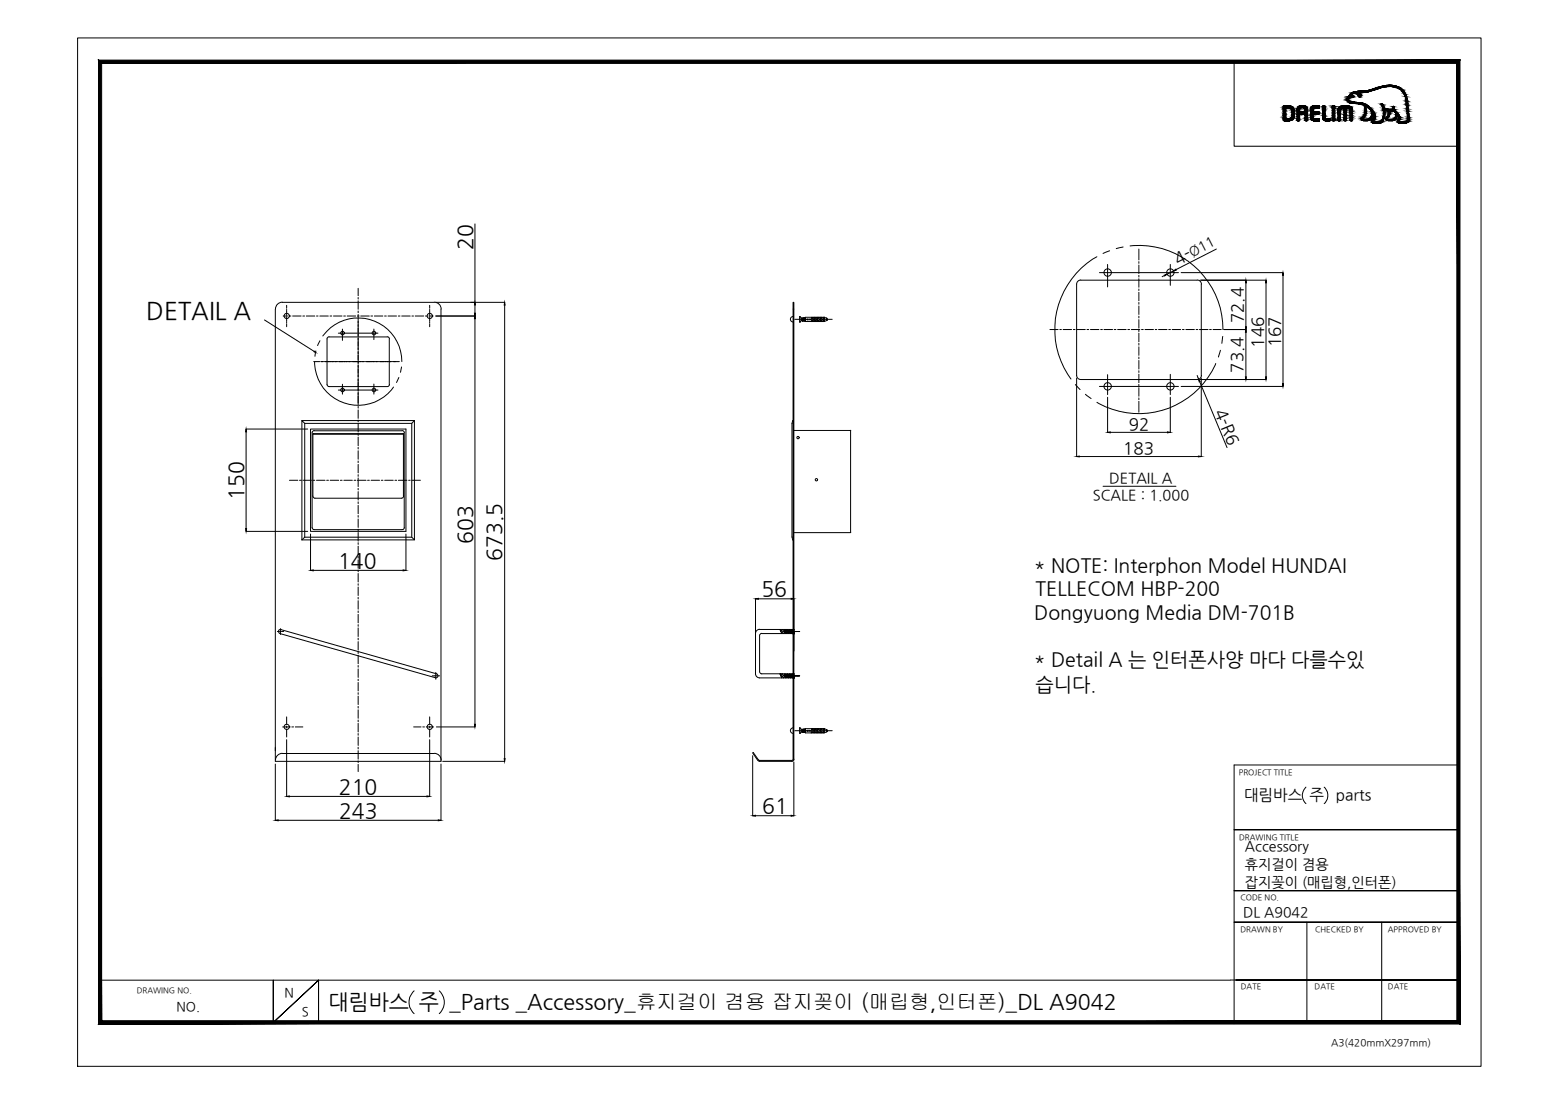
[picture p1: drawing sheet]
<svg xmlns="http://www.w3.org/2000/svg" width="420mm" height="297mm" viewBox="0 0 420 297" stroke-linecap="round" stroke-linejoin="round" font-family="sans-serif">
<defs><g id="words">
<text font-size="6.6" x="39.4" y="86">DETAIL A</text>
<text font-size="5.8" x="88.5" y="271.6">대림바스 주 _Parts _Accessory_휴지걸이 겸용 잡지꽂이 (매립형,인터폰)_DL A9042</text>
<g font-size="5.7">
<text x="127.2" y="67.3" transform="rotate(-90 127.2 67.3)">20</text>
<text x="65.6" y="134.7" transform="rotate(-90 65.6 134.7)">150</text>
<text x="127.2" y="146.5" transform="rotate(-90 127.2 146.5)">603</text>
<text x="91" y="152.9">140</text>
<text x="135" y="151" transform="rotate(-90 135 151)">673.5</text>
<text x="205.1" y="160.6">56</text>
<text x="91.3" y="213.8">210</text>
<text x="91.3" y="220.2">243</text>
<text x="205.3" y="219">61</text>
</g>
<g font-size="5.3">
<text x="278.5" y="154.1">* NOTE: Interphon Model HUNDAI</text>
<text x="278.9" y="160.3">TELLECOM HBP-200</text>
<text x="278.5" y="166.7">Dongyuong Media DM-701B</text>
<text x="278.5" y="179.4">* Detail A 는 인터폰사양 마다 다를수있</text>
<text x="278.9" y="186">습니다.</text>
</g>
<g font-size="4.6">
<text x="317.2" y="71.4" transform="rotate(-27 317.2 71.4)">4-</text>
<text x="334.8" y="87" transform="rotate(-90 334.8 87)">72.4</text>
<text x="340.3" y="93.6" transform="rotate(-90 340.3 93.6)">146</text>
<text x="344.9" y="93.5" transform="rotate(-90 344.9 93.5)">167</text>
<text x="334.8" y="100.4" transform="rotate(-90 334.8 100.4)">73.4</text>
<text x="327.2" y="110.9" transform="rotate(67 327.2 110.9)">4-R6</text>
<text x="304.1" y="115.8">92</text>
<text x="302.5" y="122.3">183</text>
</g>
<g font-size="4.2">
<text x="335.1" y="215.4">대림바스 주</text>
<text x="359.8" y="215.4">parts</text>
</g>
<g font-size="3.9">
<text x="298.8" y="130.2">DETAIL A</text>
<text x="294.3" y="134.7">SCALE : 1.000</text>
</g>
<g font-size="3.8">
<text x="335.3" y="229.2">Accessory</text>
<text x="335.3" y="234">휴지걸이 겸용</text>
<text x="335.3" y="238.8">잡지꽂이 (매립형,인터폰)</text>
<text x="334.8" y="247">DL A9042</text>
</g>
<text font-size="3.7" x="321" y="69.1" transform="rotate(-27 321 69.1)">Ø11</text>
<g font-size="3.5">
<text x="76.6" y="268.5">N</text>
<text x="47.5" y="272.3">NO.</text>
<text x="81.3" y="273.6">S</text>
</g>
<text font-size="2.7" x="358.5" y="281.6">A3(420mmX297mm)</text>
<g font-size="2.1">
<text x="333.7" y="208.6">PROJECT TITLE</text>
<text x="333.7" y="226.2">DRAWING TITLE</text>
<text x="334.1" y="242.4">CODE NO.</text>
<text x="334.1" y="251">DRAWN BY</text>
<text x="354.2" y="251">CHECKED BY</text>
<text x="373.8" y="251">APPROVED BY</text>
<text x="36.8" y="267.4">DRAWING NO.</text>
<text x="334.2" y="266.4">DATE</text>
<text x="354.1" y="266.4">DATE</text>
<text x="373.8" y="266.4">DATE</text>
</g>
</g></defs>
<!-- layer: 0 -->
<g fill="none" stroke="#000" stroke-width=".27">
<path d="M20.9 10.2h378v277h-378zM332.4 16.6v22.8h60.4M368.3 32.5h.1M96.5 77.7v1.9M127.9 60.3v21.1M291.1 75.5h31.3M291.1 75.4a1.12 1.12 0 0 0-1.1 1.1v24.6M295.4 69.1a22.6 22.6 0 0 0-7 33M296.1 73.4h21.3M298.3 71.2v6.1M298.9 67.5l-1.8 .8M302.5 66.5l-1.9 .4"/>
<path d="M304.4 66.2a22.6 22.6 0 0 1 25 22.5M313.6 74.2l-.6 .3M315.2 71.2v5.6M316.1 73l-1.8 .9M318.1 73.4h27.5M322.5 75.4a1.12 1.12 0 0 1 1.1 1.1M323.2 75.5h17.8M323.5 76.6v24.5M327.6 67.1l-10.9 5.5M335.6 76.2v11.8M341 76.2v25.3M345.6 74.1v29.2"/>
<path d="M71.2 86.2l13.4 8.4M74.2 83.2v121.8h44.6v-121.8M74.2 83.2a1.77 1.77 0 0 1 1.8-1.8h41a1.84 1.84 0 0 1 1.8 1.8M76.3 85.1h1.1M77.2 82.2v.7M77.2 83.2v.2M77.2 83.6v1.2M77.2 85v.2M77.2 85.4v1.2M77.2 86.8v.3M77.2 87.3v.7M77.9 85.1h.4"/>
<path d="M78.8 85.1h2.3M81.6 85.1h.4M82.5 85.1h2.3M84.7 97.4a11.7 11.7 0 0 0 8.2 11.2 11.7 11.7 0 0 0 13.1-4.4M85.1 94.5l-.3 1.4M85.2 85.1h.5M86.1 85.1h2.3M86.2 91.8l-.7 1.3M86.4 97.4h.5M86.9 90.5a11.8 11.8 0 0 1 13.2-4.3 11.8 11.8 0 0 1 8.1 11.2M87.2 97.4h.2M87.6 97.4h1.2"/>
<path d="M88.1 91.3v12.2l.1 .3 .5 .3M88.6 90.7h15.7M88.7 90.7l-.5 .3-.1 .3M88.9 85.1h.5M89 97.4h.2M89.5 97.4h1.1M89.8 85.1h2.3M90.8 97.4h.3M91.1 89.7h10.7M91.3 97.4h1.1M92.2 88.6v3.1M92.6 85.1h.4"/>
<path d="M92.7 97.4h.2M93.2 97.4h1.1M93.5 85.1h2.3M94.5 97.4h.3M95 97.4h1.1M96.3 85.1h.4M96.3 97.4h.3M96.5 80.1v.4M96.5 81v2.3M96.5 83.7v.5M96.5 84.7v2.3M96.5 87.4v.5"/>
<path d="M96.5 88.4v2.2M96.5 91.1v.5M96.5 92v2.3M96.5 94.8v.4M96.5 95.7v2.3M96.5 98.4v.5M96.5 99.4v2.3M96.8 97.4h1.1M97.1 85.1h2.4M98.2 97.4h.2M98.7 97.4h1.1M99.9 85.1h.5"/>
<path d="M100 97.4h.3M100.5 97.4h1.1M100.7 88.6v2.9M100.8 85.1h2.3M101.9 97.4h.2M102.3 97.4h1.1M103.6 85.1h.4M103.7 97.4h.2M104.2 97.4h1.1M104.3 90.7l.5 .3 .1 .3M104.5 85.1h2.3M104.8 91.3v12.3"/>
<path d="M105.5 97.4h.3M106 97.4h.6M107.3 85.1h.4M108.1 98.8l-.2 1.5M108.2 85.1h2.3M110.9 85.1h.5M111.8 85.1h2.3M114.6 85.1h.4M115.5 85.1h1.2M115.7 82.2v.7M115.7 83.2v.2M115.7 83.6v1.2"/>
<path d="M115.7 85v.2M115.7 85.4v1.2M115.7 86.8v.3M115.7 87.3v.7M117.4 81.4h18.5M117.4 85.1h10.5M127.9 82.1v2.2M127.9 85.8v109.2M135.9 82.1v122.2M213.6 83.2h.2M213.6 85.2a.74 .74 0 0 0-.7 .8 .74 .74 0 0 0 .7 .7M214.1 86h2.5"/>
<path d="M215.5 85.2v1.6M215.9 85.7l-.5-.5v1.6l.5-.5M215.9 85.7h.3M215.9 86.3h.2M215.9 85.7v.6M216 86l.1 .3M216.1 86.3v.2M216.1 86l.1 .3M216.2 86.3h.2M216.2 86.3l-.1 .2M216.2 85.7l.1-.1 .2 .7M216.2 85.7l.2 .6"/>
<path d="M216.4 85.7h.1M216.4 86.3v.2M216.5 85.7l.1 .3M216.5 86.3h.1M216.5 86.3l-.1 .1M216.6 86v.3M216.6 85.6l-.1 .1M216.6 85.6l.2 .7M216.6 85.6l.1 .9M216.6 86.3l.1 .2 .1-.2M216.6 85.7h.2M216.7 86.5h.1"/>
<path d="M216.8 85.7l.1 .5M216.8 86.3h.1M216.9 85.6l-.1 .1M216.9 85.7l-.2 .8-.1-.9-.2 .9-.1-.9-.2 .9M217 86h3.2M217.4 86v.1h.9v-.1M217.5 86v.1M218.5 86.6h.1M218.6 85.4v1.2h.8v-1.2M218.6 85.5h.4M218.6 85.7h.4M218.6 86.3h.4"/>
<path d="M218.6 86.4h.4M218.6 86.5h.4M219 86h.4M219 85.4v1.2M219.4 85.5h.4M219.4 85.7h.4M219.4 86.3h.4M219.4 86.4h.4M219.4 86.5h.4M219.8 86h.4M219.8 85.4v1.2M220.2 85.5h.4"/>
<path d="M220.2 85.7h.4M220.2 86.3h.4M220.2 86.4h.4M220.2 86.5h.4M220.2 85.4v1.2M220.6 86h.4M220.6 85.4v1.2M220.7 86h.5M221 85.5h.3M221 85.7h.3M221 86.3h.3M221 86.4h.3"/>
<path d="M221 86.5h.3M221 85.4v1.2M221.3 86h.4M221.3 85.4v1.2M221.6 86h2.5M221.7 85.5h.3h-.3M221.7 85.5h.3M221.7 85.7h.3M221.7 86.3h.3M221.7 86.4h.3M221.7 86.5h.3M221.7 85.5v1.1"/>
<path d="M222 85.4h-5.1v1.2h5.1M222 85.4l.7 .3v.6l-.7 .3M222 85.4v1.2M222.7 86l.1 .2M222.7 86h.2M222.7 86.1h.1M222.8 86l-.1-.2 .1 .4M222.8 86h.1M222.8 86.2h.1M222.9 86l-.1 .2M327.4 97.9a22.5 22.5 0 0 1-32 10.4M328.7 94.3l-.5 1.9"/>
<path d="M329.3 90.6l-.2 1.9M329.6 88.7h6M335.6 89.5v12M66.3 115.5h16.6M66.3 116.3v26M81.3 113.3h30.3M83.6 115.5h25.7v27.6h-25.7zM84.3 116.8h24.4l-.1 17.1-.5 .3-23.5-.1-.3-.5zM84.3 116.9h24.4M84.6 116h23.7M84.6 116l-.5 .2v.3v25.6l.2 .5h.3h23.7l.5-.2 .1-25.8-.1-.4-.5-.2M91.1 105h10.7"/>
<path d="M92.2 103.5v2.6M96.5 102.1v.5M96.5 103v2.3M96.5 105.8v.4M96.5 106.7v2.3M96.5 109.4v.5M96.5 110.4v2.3M96.5 113.1v.5M96.5 114.1v2.2M96.5 116.8v.5M96.5 117.7v2.3M100.7 103.4v2.7"/>
<path d="M104.9 103.5l-.1 .3-.5 .3h-15.7M107.4 101.7l-.6 1.3M110.9 114v30.7M111.6 113.3v32.1h-30.3M111.6 113.3l-.7 .7h-28.8M289.6 103.6l1.3 1.3M290 101.1a1.12 1.12 0 0 0 1.1 1.1h31.3a1.12 1.12 0 0 0 1.2-1.1M290 101.8v21.2M292.3 106.2l1.6 1.1M296.1 104.1h21.3M298.3 100.9v5.4M298.3 107v9.4"/>
<path d="M299 116.4h15.4M315.2 100.8v5.5M315.2 107v9.4M318.1 104.1h27.5M322.4 101.1l.4 1M323.1 102.8l7.4 17.7M323.2 102.2h17.8M323.5 101.8v21.2M78 129.3h2.2M80.7 129.3h.4M81.6 129.3h2.3M84.4 129.3h.4"/>
<path d="M85.2 129.3h2.3M88 129.3h.5M88.9 129.3h2.3M91.7 129.3h.4M92.6 129.3h2.3M95.4 129.3h.4M96.3 129.3h2.3M96.5 120.5v.4M96.5 121.4v2.3M96.5 124.1v.5M96.5 125.1v2.3M96.5 127.8v.5"/>
<path d="M96.5 128.7v2.3M96.5 131.5v.4M96.5 132.4v2.3M96.5 135.1v.5M96.5 136.1v2.3M96.5 138.8v.5M96.5 139.8v2.2M99 129.3h.5M99.9 129.3h2.3M102.7 129.3h.5M103.6 129.3h2.3M106.4 129.3h.4"/>
<path d="M107.3 129.3h2.3M110.1 129.3h.4M110.9 129.3h2.3M290.7 123h32.1M297.1 131h19.6M66.3 143.1h16.6M82.1 144.7h28.8l.7 .7M82.1 144.7v-30.7l-.8-.7v32.1M82.1 144.7l-.8 .7M83.6 143.8v9.8M84.4 153.6h24.2M96.5 142.5v.5"/>
<path d="M96.5 143.4v2.3M96.5 146.1v.5M96.5 147.1v2.3M96.5 149.8v.5M96.5 150.8v2.2M96.5 153.5v.5M96.5 154.4v2.3M96.5 157.2v.4M96.5 158.1v2.3M109.3 143.8v9.8M74.7 170.1h.3M75.1 170.1h.1"/>
<path d="M75.3 170.1h.5M75.6 169.3v.3M75.6 169.6v.2M75.6 169.9v.4M75.6 170.4v.1M75.6 170.6v.3M75.7 169.5a.59 .59 0 0 0-.7 .4 .59 .59 0 0 0 .4 .7l41.8 11.9a.57 .57 0 0 0 .7-.4 .57 .57 0 0 0-.3-.7l-41.9-11.8M75.8 170.1h.2M76.1 170.1h.3M96.5 160.8v.5M96.5 161.8v2.3M96.5 164.5v.5"/>
<path d="M96.5 165.5v2.2M96.5 168.2v.5M96.5 169.1v2.3M96.5 171.8v.5M96.5 172.8v2.3M96.5 175.5v.5M96.5 176.5v2.2M96.5 179.2v.5M203.5 161.3v20.1a1.12 1.12 0 0 0 1.1 1.2M204.2 161.3h8.9M204.6 169.5h9M204.6 169.5a1.12 1.12 0 0 0-1.1 1.1"/>
<path d="M205.1 170.6h8.5M205.2 170.6l-.3 .1-.3 .4v9.8M210.1 169.5l.5 1.1M210.1 169.5v.1M210.8 169.5l-.5 .5M211.4 169.9v.4l.2 .1M211.4 170.3l-.4 .3M211.4 169.5l-.9 .9M211.6 170.4h1.4M211.6 170.3v.1M211.6 169.8v.1M211.9 170.4l-.2 .2"/>
<path d="M212.1 169.5l-.3 .3M212.2 170.1h.3M212.5 170.4l-.2 .2M212.6 170.1h2.8M212.8 169.5l-.3 .3M213 169.9h.1M213 170.3l.6 .1 .2 .3M213 169.8l-1.6 .1v.4M213 170.3h.1M213.1 169.9h.1M213.2 170.4l-.3 .2M213.2 169.9h.1"/>
<path d="M213.4 169.5l-.2 .3M213.6 169.9v.4l.3 .2M213.6 170.6h.1M213.6 169.6v1.1M213.8 169.5l-.2 .3-.6 .1M213.8 169.6l-.5 .3M213.8 161.3v14M213.9 170.1v.6M76.1 195.8h2.1M77.2 193.1v2M77.2 195.6v.4M77.2 196.4v2.1"/>
<path d="M77.2 199.2v15.3M78.6 195.8h.5M79.5 195.8h2.1M96.5 180.1v2.3M96.5 182.9v.4M96.5 183.8v2.3M96.5 186.5v.5M96.5 187.5v2.3M96.5 190.2v.5M96.5 191.1v2.3M96.5 193.9v.5M96.5 194.8v2.3"/>
<path d="M96.5 197.5v.5M96.5 198.5v2.3M111.4 195.8h2M113.9 195.8h.4M114.8 195.8h2M115.7 193.1v2M115.7 195.6v.4M115.7 196.4v2.1M115.7 199.2v15.3M116.4 182h.5M117 182h.1M117.2 182h.4"/>
<path d="M117.4 181.1v.4M117.4 181.6v.1M117.4 181.8v.4M117.4 182.3v.1M117.4 182.5v.4M117.5 195.8h10.4M117.7 182h.1M117.9 182h.5M204.6 180.9l.3 .5 .3 .1h8.4M204.6 182.6h9M210.1 181.5h.1M210.1 181.5l.5 1.1"/>
<path d="M210.8 181.5l-.5 .5M211.4 181.8v.4l.2 .1M211.4 181.5l-.9 .9M211.6 182.3h.1M211.6 182.3h1.4M211.6 181.7v.1M211.9 182.3l-.2 .3M212.1 181.5l-.3 .2M212.2 182h.3M212.5 182.3l-.2 .3M212.6 182h2.8M212.8 181.5l-.3 .2"/>
<path d="M213 181.8h.1M213 181.8l.8-.4v1.2l-.8-.4M213 181.7l-1.6 .1v.4l-.4 .4M213 182.2l.1 .1M213.1 181.8h.1M213.2 182.3l-.3 .3M213.2 181.8h.1M213.4 181.5l-.2 .2M213.6 181.8v.4l.3 .3M213.6 182.6h.1M213.6 181.6v1.1M213.6 196a.74 .74 0 0 0-.7 .8 .74 .74 0 0 0 .7 .7"/>
<path d="M213.8 181.5l-.5 .3M213.9 182v.7M214.1 196.8h2.5M215.5 196v1.5M215.9 196.5l-.5-.5v1.5l.5-.4M215.9 196.5v.6M215.9 196.5h.3M215.9 197.1h.2M216 196.8l.1 .3M216.1 197.1v.1M216.1 196.8l.1 .3M216.1 197.2h.1"/>
<path d="M216.2 197.1h.2M216.2 197.1l-.1 .1M216.2 196.5l.1-.2 .2 .8M216.2 196.5l.2 .6M216.4 196.5h.1M216.4 197.1v.1l.1-.1M216.5 196.5l.1 .3M216.5 197.1h.1M216.6 196.8v.3M216.6 196.4l-.1 .1M216.6 196.4l.2 .7M216.6 196.4l.1 .8"/>
<path d="M216.6 197.1l.1 .1M216.6 196.5h.2M216.7 197.2h.1M216.8 196.5l.1 .4M216.8 197.1h.1M216.8 197.1l-.1 .1M216.9 196.3l-.1 .2M216.9 196.4l-.2 .8-.1-.9-.2 .9-.1-.8-.2 .8M217 196.8h.5M217.4 196.7h.9v.2h-.9zM217.5 196.7v.2M218 196.8h2.2"/>
<path d="M218.5 197.3v.1M218.6 196.2v.2h.4v-.2M218.6 196.3h.4M218.6 197.1h.4M218.6 197.2h.4M219 197.3v-.8h-.4v.8h.8v-.8h.4v.8M219 196.8h.4M219.4 196.2v.2h.4v-.2M219.4 196.3h.4M219.4 197.1h.4M219.4 197.2h.4M219.8 196.8h.4"/>
<path d="M220.2 196.2v.2h.4v-.2M220.2 197.3v-.8h.4v.8M220.2 196.3h.4M220.2 197.1h.4M220.2 197.2h.4M220.6 196.8h.4M220.7 196.8h.5M221 196.2v.2h.3v-.2M221 197.3v-.8h.3v.8M221 196.3h.3M221 197.1h.3M221 197.2h.3"/>
<path d="M221.3 196.8h.4M221.6 196.8h2.5M221.7 196.3h.3h-.3M221.7 196.3l.3 .1M221.7 196.3h.3M221.7 197.1h.3M221.7 197.2h.3M222 196.2h-5.1v1.2l5.1-.1M222 196.5h-.3v.8M222 196.2v1.1M222 196.2l.7 .3v.6l-.7 .2M222.7 196.8l.1 .1"/>
<path d="M222.7 196.7l.2 .1M222.7 196.9h.1M222.8 196.7l-.1-.1 .1 .3M222.8 196.8h.1M222.8 196.7v.1M222.8 196.9h.1M222.9 196.8l-.1 .1M74.2 205.8v15.1M76 202.9h41M76 202.9a1.84 1.84 0 0 0-1.8 1.8M77.9 214.5h37.1M96.5 201.2v.5"/>
<path d="M96.5 202.2v2.2M96.5 204.9v.5M96.5 205.8v2M117 202.9a1.84 1.84 0 0 1 1.8 1.8M118.8 205.8v15.1M119.2 205h16.7M202.7 203.5v16.2M203.4 219.7h9.7M204.2 204.8l.3 .2M204.5 205h8.8M204.6 204.8l-1.8-2.2-.1 .2 1.5 2.1M213.6 204.5l-.3 .3h-8.7"/>
<path d="M213.8 204.5v-123.1h-.2v123.1M213.8 205.2v14.5M213.9 204.5l-.3 .5h-.3M351.7 212a3 3 0 0 0 0 4.4M356.6 212a3 3 0 0 1 0 4.4M392.8 206h-60.4v69.7M74.9 220.9h43.2M332.4 223.4h60.4h-60.4M332.4 239.9h60.4h-60.4M332.4 248.3h60.4h-60.4M352 248.3v27M372.1 248.3v27"/>
<path d="M27 264h304.4M73.6 264v11.4l12.2-11.4-12.2 11.4zM85.8 275.4v-11.4v11.4M111.5 266.8a4.1 4.1 0 0 0 0 6.2M118.3 266.8a4.1 4.1 0 0 1 0 6.2M331.4 263.9h61.4h-59.9M341 275.3h51.8"/>
<circle cx="298.3" cy="73.4" r=".99"/>
<circle cx="315.2" cy="73.4" r=".99"/>
<circle cx="77.2" cy="85.1" r=".7"/>
<circle cx="92.3" cy="89.7" r=".49"/>
<circle cx="100.7" cy="89.7" r=".49"/>
<circle cx="115.7" cy="85.1" r=".7"/>
<circle cx="92.3" cy="105" r=".49"/>
<circle cx="100.7" cy="105" r=".49"/>
<circle cx="214.9" cy="117.8" r=".32"/>
<circle cx="298.3" cy="104" r=".99"/>
<circle cx="315.2" cy="104" r=".99"/>
<circle cx="219.9" cy="129.2" r=".32"/>
<circle cx="77.2" cy="195.7" r=".7"/>
<circle cx="115.7" cy="195.7" r=".7"/>
</g>
<g fill="#000" stroke="#000" stroke-width=".27">
<path d="M313.6 74.1l.7-.2-.6 .4zM316.1 73l.6-.5 .1 .2zM335.6 75.5l.1 .7h-.2zM341 75.5l.1 .7h-.2zM345.6 73.4l.1 .7h-.3zM84.7 94.6l.3 .3-.4-.2zM127.8 84.3h.2l-.1 .8zM127.9 81.4l.1 .7h-.2zM127.9 85.1l.1 .7h-.2zM135.9 81.4l.1 .7h-.2zM335.6 88.7l.1 .8h-.3zM335.5 88h.2l-.1 .7z"/>
<path d="M66.3 115.5l.1 .8h-.2zM298.3 116.4l.7-.1v.3zM314.4 116.3l.8 .1-.8 .2zM322.8 102.1l.4 .7h-.2zM335.4 101.5h.3l-.1 .7zM340.9 101.5h.2l-.1 .7zM345.4 103.3h.3l-.1 .8zM290 123l.7-.2v.2zM322.8 122.8l.7 .2h-.7zM66.2 142.3h.2l-.1 .8zM83.6 153.6l.8-.1v.2zM108.6 153.5l.7 .1-.7 .1z"/>
<path d="M203.5 161.3l.7-.2v.3zM213.1 161.1l.7 .2-.7 .1zM127.8 195h.2l-.1 .8zM77.2 214.5l.7-.2v.3zM115 214.3l.7 .2-.7 .1zM135.8 204.3h.2l-.1 .7zM202.7 219.7l.7-.1v.2zM213.1 219.6l.7 .1-.7 .1zM74.2 220.9l.7-.1v.2zM118.1 220.8l.7 .1-.7 .1z"/>
<path d="M27.4 274.9l-.9 .9 365.9-.9zM26.5 275.8l365.9-.9 .8 .9zM392.4 17.1v257.8l.8 .9zM393.2 16.2v259.6l-.8-258.7zM27.4 17.1h365l.8-.9zM26.5 16.2h366.7l-365.8 .9zM26.5 16.2l.9 258.7v-257.8zM26.5 16.2l.9 258.7-.9 .9z"/>
</g>
<!-- layer: MAKE2D_VISIBLE_LINES -->
<g fill="none" stroke="#000" stroke-width=".27">
<path d="M213.3 114v30.6M213.6 113.3l-.2 .6M213.8 115.9h15.2M229 115.9l.1 .1M229.1 116v27.4M213.3 144.6l.1 .1M213.3 144.7l.3 .7M229.1 143.3l-15.3 .1M211.5 170.1l.1 .2M211.5 170.1h.1M211.6 170.1h.1M211.6 170.1v.2"/>
<path d="M211.6 170.3v-.2v.2M211.6 170.3h.1M211.6 169.9v.4M211.6 169.9l.1 .4M211.7 170.3h.1M211.7 169.8v.5M211.7 169.8l-.1 .1M211.7 169.8h.1M211.7 169.9l.1 .4M211.7 169.9h.1M211.7 169.8v.1M211.8 169.8h.1"/>
<path d="M211.8 170.3h.1M211.8 169.8l-.1 .1M211.8 169.8v.1M211.8 170.3h-.1M211.8 170.3v-.5l.1 .5M211.8 169.9l.1 .4M211.8 169.9h.1M211.9 169.9h.1M211.9 170.3h.1M211.9 170.3h-.1M211.9 169.9v.4M211.9 169.8h.1"/>
<path d="M211.9 170.3v-.5v.5M212 170.3l-.1-.4 .1 .4M212 169.8v.3v-.3M212 169.8h.1M212 170.3h.1M212 169.8l-.1 .1M212 170.3h-.1M212 170.1l.1 .2-.1-.2M212 169.8l.1 .1M212.1 169.9v.4v-.4M212.1 169.9h.1M212.1 170.3h.1"/>
<path d="M212.1 169.8h.1M212.2 170.3l-.1-.5 .1 .5M212.2 169.9v.4M212.2 169.9h.1M212.2 170.3h.1M212.2 169.8l.1 .5-.1-.5M212.2 169.8h.1M212.3 169.9h.1M212.3 170.3h.1M212.3 169.9l.1 .4M212.3 169.9v.4M212.3 169.8l.1 .5v-.5"/>
<path d="M212.3 169.8v.1M212.3 169.8h.1M212.4 169.8v.1M212.4 169.9h.1M212.4 170.3h.1M212.4 169.9l.1 .4M212.5 169.8v.3v-.3M212.5 169.8h.1M212.5 170.3h-.1M212.5 170.3h.1M212.5 170.3v-.2v.2M212.5 169.9h.1"/>
<path d="M212.5 169.9l.1 .4-.1-.4M212.6 169.8h.1M212.6 170.3h.1M212.6 170.3h-.1M212.6 169.8l-.1 .1M212.6 169.8v.1M212.6 170.3v-.5l.1 .5M212.6 169.9l.1 .4M212.6 169.9h.1M212.7 169.8h.1M212.7 170.3h.1M212.7 169.8l.1 .5"/>
<path d="M212.7 169.8v.1M212.7 169.8l.1 .1M212.8 169.9h.1M212.8 170.3h.1M212.8 169.9v.4M212.8 169.8l.1 .5-.1-.5M212.8 169.8h.1M212.8 169.8v.1M212.8 170.3h.2M212.8 169.8l.1 .1M212.9 169.9v.4v-.4M212.9 169.9h.1"/>
<path d="M212.9 170.3h.1M212.9 169.8l.1 .3-.1-.3M212.9 169.8h.1M213 170.3v-.2v.2M213 169.9h.1M213 169.9v.4v-.4M213 170.3h.1M213 169.8h.1M213 169.8v.1M213 169.8l.1 .1M213.1 170.3h.1M213.1 169.9v.4"/>
<path d="M213.1 169.9l.1 .4M213.1 170.3l-.1-.5 .1 .5M213.1 169.8l.1 .5v-.5M213.1 169.8h.1M213.1 169.8v.1M213.2 170.3h.4M213.2 169.8v.1M213.2 169.9l.1 .4-.1-.4M213.2 170.3h.1M213.3 169.8v.3v-.3M213.3 169.8h.1M213.3 169.8l.1 .5"/>
<path d="M213.3 169.8l-.1 .1M211.5 182h.1M211.5 182l.1 .2M211.6 182h.1M211.6 182.2v.1M211.6 182v.3M211.6 182.3v-.3v.3M211.6 182.3h.1M211.6 181.8v.4M211.6 181.8l.1 .4M211.7 181.8v.5M211.7 181.8h-.1"/>
<path d="M211.7 181.8h.1M211.7 182.2h.1M211.7 182.2v.1M211.7 181.8l.1 .4M211.7 182.3h.1M211.8 181.8h.1M211.8 182.2h.1M211.8 181.8h-.1M211.8 182.2l-.1 .1M211.8 182.2v.1M211.8 182.3v-.5l.1 .5M211.8 181.8l.1 .4"/>
<path d="M211.9 181.8h.1M211.9 182.3h.1M211.9 182.2l-.1 .1M211.9 181.8v.4M211.9 182.2h.1M211.9 182.2v.1M211.9 182.3v-.5v.5M212 182.2l-.1-.4 .1 .4M212 181.8v.2v-.2M212 181.8h.1M212 182.2l.1 .1M212 181.8h-.1"/>
<path d="M212 182.2l-.1 .1M212 182l.1 .3-.1-.3M212.1 181.8h.1M212.1 182.3h.1M212.1 182.2v-.4v.4M212.1 182.2h.1M212.1 182.2v.1M212.1 182.2l.1 .1M212.2 182.3l-.1-.5 .1 .5M212.2 181.8v.4M212.2 181.8h.1M212.2 182.3h.1"/>
<path d="M212.2 181.8l.1 .5-.1-.5M212.2 182.2h.1M212.2 182.2l.1 .1M212.3 181.8h.1M212.3 182.3h.1M212.3 181.8l.1 .4M212.3 181.8v.4M212.3 181.8l.1 .5v-.5M212.3 182.2l.1 .1M212.3 182.2l-.1 .1M212.4 181.8h.1M212.4 182.3h.1"/>
<path d="M212.5 181.8v.2v-.2M212.5 181.8h.1M212.5 182.2l-.1 .1M212.5 182.2h.1M212.5 182.2l-.1-.4 .1 .4M212.5 182.3v-.3v.3M212.5 182.2v.1M212.5 181.8l.1 .4M212.5 182.3h.1M212.6 181.8h.1M212.6 182.2h.1M212.6 182.2l-.1 .1"/>
<path d="M212.6 181.8h-.1M212.6 182.2v.1M212.6 182.3v-.5l.1 .5M212.6 181.8l.1 .4M212.6 182.3h.1M212.7 181.8h.1M212.7 181.8v.4M212.7 181.8l.1 .5M212.7 182.2v.1M212.7 182.2l.1 .1M212.8 181.8h.1M212.8 182.3h.1"/>
<path d="M212.8 181.8v.4M212.8 181.8l.1 .5-.1-.5M212.8 182.2h.1M212.8 182.2v.1M212.8 181.8h.2M212.9 182.3h.1M212.9 182.2v-.4v.4M212.9 181.8l.1 .2-.1-.2M212.9 181.8h.1M212.9 182.2h.1M212.9 182.2l.1 .1M213 181.8v.4v-.4"/>
<path d="M213 182.3v-.3v.3M213 181.8h.1M213 182.3h.1M213 182.2h.1M213 182.2v.1M213.1 182.3h.1M213.1 181.8v.4M213.1 181.8l.1 .4M213.1 182.2l-.1-.4 .1 .5M213.1 181.8l.1 .5v-.5M213.1 181.8h.1M213.1 182.2h.1"/>
<path d="M213.2 181.8h.1M213.2 182.2h.4M213.2 182.3h.1M213.3 182.2l-.1-.4 .1 .4M213.3 181.8v.2v-.2M213.3 181.8h.1M213.3 181.8l.1 .4"/>
</g>
<!-- layer: DEFAULT_1 -->
<path d="M211.1 170.1h2.6M211.1 182h2.6" fill="none" stroke="#000" stroke-width=".27"/>
<!-- layer: center -->
<g fill="none" stroke="#000" stroke-width=".27">
<path d="M306.7 67.1v2.9M306.7 70.5v.4M306.7 71.4v2.3M306.7 74.1v.5M306.7 75.1v2.3M306.7 77.8v.4M306.7 78.7v2.3M84.5 97.4h1.6M86.6 97.4h.5M87.5 97.4h2.3M90.3 97.4h.4M91.2 97.4h2.3"/>
<path d="M94 97.4h.4M94.9 97.4h2.3M96.5 86.5v3M96.5 90v.4M96.5 90.9v2.3M96.5 93.7v.4M96.5 94.5v2.4M96.5 97.3v.5M96.5 98.2v2.3M97.6 97.4h.5M98.5 97.4h2.3M101.3 97.4h.5"/>
<path d="M102.2 97.4h2.3M105 97.4h.4M105.9 97.4h1.7M282.8 88.7h2.2M285.4 88.7h.5M286.3 88.7h2.3M289.1 88.7h.4M290 88.7h2.3M292.8 88.7h.4M293.7 88.7h2.3M296.4 88.7h.5M297.3 88.7h2.4"/>
<path d="M300.1 88.7h.5M301 88.7h2.3M303.8 88.7h.4M304.7 88.7h2.3M306.7 81.5v.4M306.7 82.4v2.3M306.7 85.1v.5M306.7 86.1v2.3M306.7 88.8v.5M306.7 89.7v2.3M306.7 92.5v.4M306.7 93.4v2.3"/>
<path d="M306.7 96.2v.4M306.7 97.1v2.3M306.7 99.8v.5M307.5 88.7h.4M308.4 88.7h2.3M311.1 88.7h.5M312 88.7h2.3M314.8 88.7h.4M315.7 88.7h2.3M318.5 88.7h.4M319.4 88.7h2.3M322.1 88.7h.5"/>
<path d="M323 88.7h2.4M325.8 88.7h.4M326.7 88.7h2.2M96.5 101v.4M96.5 101.9v2.3M96.5 104.7v.4M96.5 105.6v2.9M306.7 100.8v2.3M306.7 103.5v.4M306.7 104.4v2.3M306.7 107.2v.4M306.7 108.1v2.9"/>
</g>
<g fill="#000" stroke="#000" stroke-width=".27">
<path d="M345.7 32.4h2zM346 32.5h1.3zM346.1 32.5h1.2zM346.1 28.5h1.2zM346.3 28.5h.9zM346.9 32h1.4zM351 29h1zM353.5 32.4h1.9zM353.5 28.6h1.9zM354.1 28.5h.4zM354.1 32.6h.3zM354.4 29.1h1z"/>
<path d="M357.2 32.6h.6zM358.9 32.5h.5zM358.9 28.5h.5zM362 28.5h.7zM362.1 32.5h.5zM364 27.8h3.1zM364.1 27.8h3zM364.2 25.9h.3zM365.7 25.5l.2 .1zM365.7 25.5h.2zM366.1 24.6h2.7zM366.2 26h.2z"/>
<path d="M366.1 25.2h.2zM366.1 26.1h.2zM366.6 24.6h2.2zM372.1 27.9h.2zM373.2 23h2.2zM374 23h.7zM374.3 29.8h1.5zM374.8 29.8h.6zM375.1 28.8h.3zM375.1 29.5h.5zM375.4 29.8h.5z"/>
<path d="M345.6 29h1.3zM345.6 29h1.3z"/>
<path d="M345.6 32h1.3zM345.6 32h1.3z"/>
<path d="M346.1 32.5h1zM346.3 32.5h.8z"/>
<path d="M345.6 29.1h.7zM345.6 29.1h.7z"/>
<path d="M345.6 29.1l.7 .2v-.2zM345.6 29.1l.7 .2h-.7z"/>
<path d="M345.6 29.3h.7zM345.6 29.3h.7z"/>
<path d="M345.6 29.3l.7 .3v-.3zM345.6 29.3l.7 .3h-.7z"/>
<path d="M345.6 29.6l.7 .3v-.3zM345.6 29.6l.7 .3h-.7z"/>
<path d="M345.6 29.9l.7 .1zM345.6 29.9l.7 .1z"/>
<path d="M345.6 30l.7 .5v-.5zM345.6 30l.7 .5h-.7z"/>
<path d="M345.6 30.5l.7 .3v-.3zM345.6 30.5l.7 .3h-.7z"/>
<path d="M345.6 30.8l.7 .4v-.4zM345.6 30.8l.7 .4h-.7zM345.6 31.2h.7zM345.6 31.2h.7z"/>
<path d="M345.6 31.2l.7 .4v-.4zM345.6 31.2l.7 .4h-.7z"/>
<path d="M345.6 31.6l.7 .2v-.2zM345.6 31.6l.7 .2h-.7z"/>
<path d="M345.6 31.8h.7zM345.6 31.8h.7z"/>
<path d="M345.6 31.8l.7 .2v-.2zM345.6 31.8l.7 .2h-.7z"/>
<path d="M345.6 32h.7zM345.6 32h.7zM345.6 32h.7zM345.6 32h.7z"/>
<path d="M345.6 32h.8zM345.6 32h.8z"/>
<path d="M345.6 29h1zM345.6 29h1.3z"/>
<path d="M345.6 29h1zM345.6 29l.7 .1zM345.6 29.1h.7zM345.6 29.1h.7z"/>
<path d="M345.6 32h1.1zM345.6 32h1.1z"/>
<path d="M345.6 32h1.2zM345.6 32h1.2z"/>
<path d="M345.6 29h1.3zM345.6 29h1.3z"/>
<path d="M346.9 29h1.4zM346.9 29h1.4z"/>
<path d="M345.6 32h1.3zM345.6 32h1.3z"/>
<path d="M346.3 28.5h1zM346.1 28.5h1.2zM346 28.5h1.3z"/>
<path d="M346 28.5h1.4zM345.8 28.5h1.6z"/>
<path d="M345.8 28.5h1.9zM345.7 28.5h2z"/>
<path d="M345.8 32.5h1.6zM345.8 32.5h1.5zM346 32.5h1.3z"/>
<path d="M345.7 28.5l2 .1zM345.7 28.5l2 .1z"/>
<path d="M345.7 28.6l2.3 .1zM345.7 28.6l2.3 .1zM345.6 28.7h2.4zM345.6 28.7h2.4z"/>
<path d="M345.7 32.4h2zM345.7 32.4l1.7 .1z"/>
<path d="M345.6 28.7l2.4 .1zM345.6 28.7l2.4 .1z"/>
<path d="M345.6 32.3h2.4zM345.6 32.3l2.1 .1zM345.7 32.4h2z"/>
<path d="M345.6 28.8l2.6 .1zM345.6 28.8l2.6 .1zM345.6 28.9h2.6zM345.6 28.9h2.6z"/>
<path d="M345.6 32.3h2.4zM345.6 32.3h2.4zM345.6 32.3h2.4zM345.6 32.3h2.4z"/>
<path d="M345.6 28.9l2.7 .1zM345.6 28.9l2.7 .1z"/>
<path d="M345.6 32.1h2.6zM345.6 32.1l2.4 .2z"/>
<path d="M346.9 29h1.4zM346.9 29h1.4z"/>
<path d="M347 29h1.3zM347 29h1.3z"/>
<path d="M347.2 29l1.2 .1zM347.2 29l1.2 .1z"/>
<path d="M347 32h1.3zM346.9 32h1.4zM346.9 32h1.4z"/>
<path d="M345.6 32h2.7zM345.6 32l2.6 .1zM345.6 32.1h2.6zM345.6 32.1h2.6z"/>
<path d="M347.4 31.9h.9zM347 32h1.3z"/>
<path d="M347.5 29.1h.9zM347.5 29.1h.9z"/>
<path d="M347.5 29.1l1 .2-.1-.2zM347.5 29.1l1 .2z"/>
<path d="M347.5 31.9h.9zM347.4 31.9h.9z"/>
<path d="M347.7 31.8h.7zM347.5 31.9h.9z"/>
<path d="M347.7 29.3l.8 .1zM347.7 29.3l.8 .1z"/>
<path d="M347.8 29.4l.8 .1zM347.8 29.4l.8 .1z"/>
<path d="M347.8 31.6h.7zM347.8 31.6h.7z"/>
<path d="M347.8 31.6l.6 .2 .1-.2zM347.8 31.6l.6 .2h-.7z"/>
<path d="M347.9 29.5l.7 .3v-.3zM347.9 29.5l.7 .3h-.6z"/>
<path d="M348 29.8l.6 .1zM348 29.8l.6 .1z"/>
<path d="M348 29.9l.6 .2v-.2zM348 29.9l.6 .2h-.6z"/>
<path d="M348 31.3l.5 .3 .1-.3zM348 31.3l.5 .3h-.7z"/>
<path d="M348 30.1l.6 .1zM348 30.1l.6 .1zM348 30.2h.6zM348 30.2h.6zM348 30.2h.6zM348 30.2h.6zM348 30.2h.6zM348 30.2h.6z"/>
<path d="M348 30.2h.6zM348 30.2h.6z"/>
<path d="M348 30.2l.6 .1zM348 30.2l.6 .1zM348 30.3h.6zM348 30.3h.6z"/>
<path d="M348 30.3l.6 .2v-.2zM348 30.3l.6 .2h-.6z"/>
<path d="M348 30.5l.6 .1zM348 30.5l.6 .1z"/>
<path d="M348 30.6l.6 .1zM348 30.6l.6 .1z"/>
<path d="M348 30.7l.6 .1zM348 30.7l.6 .1z"/>
<path d="M348 30.8h.6zM348 30.8h.6z"/>
<path d="M348 30.8l.6 .1zM348 30.8l.6 .1z"/>
<path d="M348 30.9l.6 .4v-.4zM348 30.9l.6 .4h-.6zM348 31.3h.6zM348 31.3h.6z"/>
<path d="M349.4 29.6h.6zM349.4 29.6h.6zM349.4 29.6h.6zM349.4 29.6h.6z"/>
<path d="M349.5 32.5h.3zM349.5 32.5h.3z"/>
<path d="M349.5 32.5h.4zM349.5 32.5h.3z"/>
<path d="M349.4 32.5h.6zM349.4 32.5h.5z"/>
<path d="M349.4 29.5l.6 .1zM349.4 29.5l.6 .1zM349.4 29.6h.6zM349.4 29.6h.6z"/>
<path d="M349.4 29.6h.6zM349.4 29.6h.6zM349.4 29.6h.6zM349.4 29.6h.6z"/>
<path d="M349.4 29.6l.6 .3v-.3zM349.4 29.6l.6 .3h-.6zM349.4 29.9h.6zM349.4 29.9h.6z"/>
<path d="M349.4 29.9l.6 .2v-.2zM349.4 29.9l.6 .2h-.6z"/>
<path d="M349.4 30.1l.6 .1zM349.4 30.1l.6 .1z"/>
<path d="M349.4 30.7l.6 .1zM349.4 30.7l.6 .1z"/>
<path d="M349.4 30.8l.6 .2v-.2zM349.4 30.8l.6 .2h-.6z"/>
<path d="M349.4 31l.6 .4v-.4zM349.4 31l.6 .4h-.6z"/>
<path d="M349.4 31.4l.6 .1zM349.4 31.4l.6 .1z"/>
<path d="M349.4 31.5l.6 .4v-.4zM349.4 31.5l.6 .4h-.6z"/>
<path d="M349.4 31.9h.6zM349.4 31.9h.6z"/>
<path d="M349.4 31.9l.6 .2v-.2zM349.4 31.9l.6 .2h-.6z"/>
<path d="M349.4 32.1l.6 .1zM349.4 32.1l.6 .1z"/>
<path d="M349.4 32.2l.6 .1zM349.4 32.2l.6 .1z"/>
<path d="M349.4 32.3h.6zM349.4 32.3h.6z"/>
<path d="M349.4 32.3l.6 .1zM349.4 32.3l.6 .1zM349.4 32.4h.6zM349.4 32.4h.6zM349.4 32.4h.6zM349.4 32.4h.6z"/>
<path d="M349.4 32.4h.6zM349.4 32.4h.6z"/>
<path d="M349.4 32.4h.6zM349.4 32.4l.6 .1z"/>
<path d="M349.4 29.3l.6 .2v-.2zM349.4 29.3l.6 .2h-.6zM349.4 29.5h.6zM349.4 29.5h.6z"/>
<path d="M349.4 29.2h.7zM349.4 29.2l.6 .1z"/>
<path d="M349.4 29.1h.8zM349.4 29.1l.7 .1z"/>
<path d="M349.5 29.1h.9zM349.5 29.1h.7zM349.4 29.1h.8zM349.4 29.1h.8z"/>
<path d="M350.6 28.5h.3zM350.6 28.5h.3z"/>
<path d="M349.5 29h1.1zM349.5 29l.9 .1z"/>
<path d="M350.6 28.5h.4zM350.5 28.5h.5z"/>
<path d="M350.5 28.5h.6zM350.4 28.5h.7z"/>
<path d="M350.4 28.5h.8zM350.4 28.5h.8z"/>
<path d="M350.4 28.5h1zM350.2 28.5h1.2z"/>
<path d="M350.2 28.5h1.4zM350 28.5h1.6z"/>
<path d="M351.5 29.6h.7zM351.5 29.6h.7z"/>
<path d="M350 28.5l1.8 .2zM349.8 28.7h2z"/>
<path d="M349.8 28.7l2.1 .1zM349.6 28.8h2.3z"/>
<path d="M349.6 28.8l2.4 .1-.1-.1zM349.6 28.8l2.4 .1h-2.5z"/>
<path d="M349.5 28.9l2.5 .1zM349.5 28.9l2.5 .1z"/>
<path d="M350.9 29h1.1zM350.9 29h1.1zM351 29h1z"/>
<path d="M351.1 29l1 .1zM351.1 29l1 .1z"/>
<path d="M351.3 29.1h.8zM351.3 29.1h.8z"/>
<path d="M351.4 29.1l.7 .2zM351.4 29.1l.7 .2z"/>
<path d="M351.6 32.5h.5zM351.6 32.5h.4z"/>
<path d="M351.5 29.3l.7 .1zM351.5 29.3l.7 .1z"/>
<path d="M351.5 29.4h.7zM351.5 29.4h.7z"/>
<path d="M351.5 29.4l.7 .2zM351.5 29.4l.7 .2zM351.5 29.6h.7zM351.5 29.6h.7z"/>
<path d="M351.5 29.6h.7zM351.5 29.6h.7z"/>
<path d="M351.5 29.6l.7 .1zM351.5 29.6l.7 .1zM351.5 29.7h.7zM351.5 29.7h.7z"/>
<path d="M351.5 29.7l.7 .2v-.2zM351.5 29.7l.7 .2h-.7z"/>
<path d="M351.5 29.9h.7zM351.5 29.9h.7z"/>
<path d="M351.5 29.9l.7 .2zM351.5 29.9l.7 .2z"/>
<path d="M351.5 30.1l.7 .1zM351.5 30.1l.7 .1z"/>
<path d="M349.4 30.2h2.8zM349.4 30.2h2.8z"/>
<path d="M349.4 30.2h2.8zM349.4 30.2h2.8z"/>
<path d="M349.4 30.2l2.8 .4v-.4zM349.4 30.2l2.8 .4h-2.8z"/>
<path d="M349.4 30.6l2.8 .1zM349.4 30.6l2.8 .1z"/>
<path d="M351.5 30.7l.7 .1zM351.5 30.7l.7 .1z"/>
<path d="M351.5 30.8l.7 .1zM351.5 30.8l.7 .1z"/>
<path d="M351.5 30.9l.7 .2v-.2zM351.5 30.9l.7 .2h-.7zM351.5 31.1h.7zM351.5 31.1h.7z"/>
<path d="M351.5 31.1l.7 .5v-.5zM351.5 31.1l.7 .5h-.7z"/>
<path d="M351.5 31.6h.7zM351.5 31.6h.7z"/>
<path d="M351.5 31.6l.7 .3v-.3zM351.5 31.6l.7 .3h-.7z"/>
<path d="M351.5 31.9l.7 .2v-.2zM351.5 31.9l.7 .2h-.7z"/>
<path d="M351.5 32.1l.7 .1zM351.5 32.1l.7 .1z"/>
<path d="M351.5 32.2l.7 .1zM351.5 32.2l.7 .1z"/>
<path d="M351.5 32.3l.7 .1zM351.5 32.3l.7 .1zM351.5 32.4h.7zM351.5 32.4h.7z"/>
<path d="M351.5 32.4h.7zM351.5 32.4h.7zM351.5 32.4h.7zM351.5 32.4h.7z"/>
<path d="M351.5 32.4h.7zM351.5 32.4l.6 .1zM351.6 32.5h.5zM351.6 32.5h.5z"/>
<path d="M353 29h1.2zM353 29h1.2z"/>
<path d="M353 29.4l.6 .1zM353 29.4l.6 .1z"/>
<path d="M353 29.5h.6zM353 29.5h.6zM353 29.5h.6zM353 29.5h.6zM353 29.5h.6zM353 29.5h.6z"/>
<path d="M353 29.5l.6 .1zM353 29.5l.6 .1z"/>
<path d="M353 29.6h.6zM353 29.6h.6z"/>
<path d="M353 29.6l.6 .3v-.3zM353 29.6l.6 .3h-.6z"/>
<path d="M353 29.9l.6 .1v-.1zM353 29.9l.6 .1h-.6z"/>
<path d="M353 30l.6 .1zM353 30l.6 .1z"/>
<path d="M353 30.1l.6 .1zM353 30.1l.6 .1z"/>
<path d="M353 30.7l.6 .1zM353 30.7l.6 .1z"/>
<path d="M353 30.8l.6 .2v-.2zM353 30.8l.6 .2h-.6z"/>
<path d="M353 31l.6 .1zM353 31l.6 .1z"/>
<path d="M353 31.1l.6 .2v-.2zM353 31.1l.6 .2h-.6z"/>
<path d="M353 31.3l.6 .1zM353 31.3l.6 .1z"/>
<path d="M353 31.4l.6 .1zM353 31.4l.6 .1z"/>
<path d="M353 31.5h.6zM353 31.5h.6zM353 31.5h.6zM353 31.5h.6z"/>
<path d="M353 31.5l.6 .1zM353 31.5l.6 .1z"/>
<path d="M353 31.6l.7 .2-.1-.2zM353 31.6l.7 .2h-.7z"/>
<path d="M353 29.2l.6 .2 .1-.2zM353 29.2l.6 .2h-.6z"/>
<path d="M353 31.8h.7zM353 31.8h.7z"/>
<path d="M353 31.8l.8 .1zM353 31.8l.8 .1z"/>
<path d="M353 29.1h.7zM353 29.1l.7 .1zM353 29.2h.7zM353 29.2h.7z"/>
<path d="M353.7 32.5h1.7zM353.8 32.5h1.6zM353.8 32.5h1.6zM353.8 32.5h1.6z"/>
<path d="M353 31.9l.9 .1zM353 31.9l.9 .1z"/>
<path d="M353.8 32.5h1.6zM353.8 32.5h1.6zM353.8 32.5h1.6z"/>
<path d="M353 29.1h.9zM353 29.1h1.1z"/>
<path d="M353 29.1h.9zM353 29.1h.7z"/>
<path d="M353 32h1.1zM353 32h1.1z"/>
<path d="M353 29h1.2zM353 29l1.1 .1z"/>
<path d="M353 32h1.2zM353 32h1.2z"/>
<path d="M353 32h1.2zM353 32h1.2z"/>
<path d="M354.1 28.5h.8zM354 28.5h.9z"/>
<path d="M354.1 32.6h.5zM354.1 32.6h.3z"/>
<path d="M354.7 29.1h.7zM355.2 29.1h.2zM354.7 29.1h.7z"/>
<path d="M354 28.5h1.2zM353.9 28.5h1.3z"/>
<path d="M354.1 32.6h.9zM354.1 32.6h.5z"/>
<path d="M353 30.7h2.2zM353 30.7h2.2z"/>
<path d="M353 30.2h2.2zM353 30.2h2.2z"/>
<path d="M353 30.7h2.2zM353 30.7h2.2z"/>
<path d="M353.9 28.5h1.4zM353.8 28.5h1.5z"/>
<path d="M353 30.2h2.2zM353 30.2h2.2z"/>
<path d="M353 30.2h2.3zM353 30.2h2.3z"/>
<path d="M353.9 32.5h1.3zM353.9 32.5l1.1 .1z"/>
<path d="M353.8 28.5h1.5zM353.8 28.5h1.5z"/>
<path d="M353.9 32.5h1.4zM353.9 32.5h1.3z"/>
<path d="M353 30.2l2.4 .1zM353 30.2l2.4 .1z"/>
<path d="M353 30.7h2.3zM353 30.7h2.2z"/>
<path d="M353.8 28.5h1.6zM353.8 28.5h1.6z"/>
<path d="M353.8 28.5h1.6zM353.7 28.5h1.7z"/>
<path d="M353.7 28.5l1.7 .1zM353.5 28.6h1.9zM353.5 28.6h1.9z"/>
<path d="M353.5 28.6l1.9 .1zM353.3 28.7h2.1z"/>
<path d="M353.3 28.7l2.1 .1zM353.3 28.7l2.1 .1h-2.2z"/>
<path d="M353.2 28.8l2.2 .1zM353.1 28.9h2.3z"/>
<path d="M353.1 28.9l2.3 .1zM353.1 28.9l2.3 .1z"/>
<path d="M353.1 29h2.3zM353.1 29h2.3zM353 29h2.4zM353 29h2.4z"/>
<path d="M354.2 29h1.2zM354.2 29h1.2z"/>
<path d="M354.2 29l1.2 .1zM354.2 29l1.2 .1zM354.4 29.1h1z"/>
<path d="M353 30.3l2.4 .1zM353 30.3l2.4 .1z"/>
<path d="M353 30.4l2.4 .1v-.1zM353 30.4l2.4 .1h-2.4z"/>
<path d="M353 30.5l2.4 .1zM353 30.5l2.4 .1z"/>
<path d="M353 30.6h2.4zM353 30.6l2.3 .1z"/>
<path d="M353 32h2.4zM353 32h2.4z"/>
<path d="M353.1 32l2.3 .1zM353.1 32l2.3 .1z"/>
<path d="M353.1 32.1l2.3 .1zM353.1 32.1l2.3 .1z"/>
<path d="M353.2 32.2l2.2 .1zM353.2 32.2l2.2 .1z"/>
<path d="M353.3 32.3l2.1 .1v-.1zM353.3 32.3l2.1 .1h-1.9zM353.5 32.4h1.9z"/>
<path d="M353.5 32.4l1.9 .1zM353.5 32.4l1.9 .1zM353.7 32.5h1.7z"/>
<path d="M353.8 32.5h1.6zM353.8 32.5h1.5z"/>
<path d="M356.4 28.5h.4zM356.4 28.5h.4z"/>
<path d="M356.4 28.5h.4zM356.3 28.5h.5z"/>
<path d="M356.3 28.5l.6 .1zM356.3 28.5l.6 .1z"/>
<path d="M356.3 28.6h.6zM356.3 28.6h.6z"/>
<path d="M356.3 28.6l.6 .1zM356.3 28.6l.6 .1z"/>
<path d="M356.2 28.7h.7zM356.2 28.7h.7z"/>
<path d="M356.2 28.7l.7 .1zM356.2 28.7l.7 .1zM356.2 28.8h.7zM356.2 28.8h.7z"/>
<path d="M356.2 28.8l.7 .2v-.2zM356.2 28.8l.7 .2h-.7z"/>
<path d="M356.2 29l.7 .1zM356.2 29l.7 .1z"/>
<path d="M356.2 29.1l.7 .3v-.3zM356.2 29.1l.7 .3h-.7z"/>
<path d="M356.2 29.4h.7zM356.2 29.4h.7z"/>
<path d="M356.2 29.4l.7 .4v-.4zM356.2 29.4l.7 .4h-.7z"/>
<path d="M356.2 29.8l.7 .1zM356.2 29.8l.7 .1z"/>
<path d="M356.2 29.9l.7 .7v-.7zM356.2 29.9l.7 .7h-.7z"/>
<path d="M356.2 30.6l.7 .1zM356.2 30.6l.7 .1z"/>
<path d="M356.2 30.7l.7 .3v-.3zM356.2 30.7l.7 .3h-.7z"/>
<path d="M356.2 31l.7 .1zM356.2 31l.7 .1z"/>
<path d="M356.2 31.1l.7 .2v-.2zM356.2 31.1l.7 .2h-.7z"/>
<path d="M356.2 31.3l.7 .1zM356.2 31.3l.7 .1z"/>
<path d="M356.2 31.4l.7 .1zM356.2 31.4l.7 .1z"/>
<path d="M356.2 31.5h.7zM356.2 31.5h.7z"/>
<path d="M356.2 31.5l.7 .1zM356.2 31.5l.7 .1zM356.2 31.6h.7zM356.2 31.6h.7z"/>
<path d="M356.2 31.6h.7zM356.2 31.6h.7zM356.2 31.6h.7zM356.2 31.6h.7z"/>
<path d="M356.2 31.6l.7 .1zM356.2 31.6l.7 .1z"/>
<path d="M356.3 31.7l.6 .1zM356.3 31.7l.6 .1zM356.3 31.8h.6zM356.3 31.8h.6z"/>
<path d="M356.3 31.8l.7 .1zM356.3 31.8l.7 .1z"/>
<path d="M356.3 31.9l.9 .1zM356.3 31.9l.9 .1z"/>
<path d="M357.2 32.6h.5zM357.4 32.6h.3z"/>
<path d="M356.3 32h1.1zM356.3 32h1.1z"/>
<path d="M356.3 32h1.1zM356.3 32h1.1z"/>
<path d="M357.1 32.5h.8zM357.1 32.5l.7 .1z"/>
<path d="M357 32.5h1zM357 32.5h.9z"/>
<path d="M357 32.5h1.1zM357 32.5h1z"/>
<path d="M356.9 32.5h1.3zM356.9 32.5h1.4z"/>
<path d="M356.9 32.5h1.3zM356.9 32.5h1.2z"/>
<path d="M356.3 32h2zM356.3 32h2z"/>
<path d="M356.3 32l2 .1zM356.3 32l2 .1z"/>
<path d="M356.3 32.1h2zM356.3 32.1h2z"/>
<path d="M356.3 32.1l2 .1zM356.3 32.1l2 .1z"/>
<path d="M356.4 32.2l1.9 .1zM356.4 32.2l1.9 .1z"/>
<path d="M356.6 32.3l1.7 .1zM356.6 32.3l1.7 .1z"/>
<path d="M356.6 32.4l1.7 .1zM356.6 32.4l1.7 .1zM356.8 32.5h1.5zM356.8 32.5h1.5z"/>
<path d="M356.8 32.5h1.5zM356.8 32.5h1.5z"/>
<path d="M359 28.5h.4zM358.9 28.5h.5zM358.9 28.5h.5z"/>
<path d="M358.9 28.5l.6 .2zM358.9 28.5l.6 .2z"/>
<path d="M358.9 32.5h.5zM358.9 32.5h.4z"/>
<path d="M358.8 28.7h.7zM358.8 28.7h.7z"/>
<path d="M358.8 28.7l.7 .1zM358.8 28.7l.7 .1z"/>
<path d="M358.8 28.8l.7 .2v-.2zM358.8 28.8l.7 .2h-.7z"/>
<path d="M358.8 29l.7 .2v-.2zM358.8 29l.7 .2h-.7z"/>
<path d="M358.8 29.2l.7 .6v-.6zM358.8 29.2l.7 .6h-.7z"/>
<path d="M358.8 29.8l.7 .7v-.7zM358.8 29.8l.7 .7h-.7z"/>
<path d="M358.8 30.5l.7 .7v-.7zM358.8 30.5l.7 .7h-.7z"/>
<path d="M358.8 31.2l.7 .6v-.6zM358.8 31.2l.7 .6h-.7z"/>
<path d="M358.8 31.8l.7 .2v-.2zM358.8 31.8l.7 .2h-.7z"/>
<path d="M358.8 32l.7 .2v-.2zM358.8 32l.7 .2h-.7z"/>
<path d="M358.8 32.2l.7 .1zM358.8 32.2l.7 .1z"/>
<path d="M358.8 32.3l.7 .1zM358.8 32.3l.7 .1z"/>
<path d="M358.8 32.4h.7zM358.8 32.4l.6 .1zM358.9 32.5h.5z"/>
<path d="M360.5 32.5h.4zM360.5 32.5h.3z"/>
<path d="M360.4 29.7l.6 .1zM360.4 29.7l.6 .1z"/>
<path d="M360.4 29.8l.6 .3v-.3zM360.4 29.8l.6 .3h-.6z"/>
<path d="M360.4 30.1h.6zM360.4 30.1h.6z"/>
<path d="M360.4 30.1l.6 .1zM360.4 30.1l.6 .1z"/>
<path d="M360.4 30.2h.6zM360.4 30.2h.6z"/>
<path d="M360.4 30.2h.6zM360.4 30.2h.6z"/>
<path d="M360.4 30.2l.6 .1zM360.4 30.2l.6 .1z"/>
<path d="M360.4 30.3l.6 .1zM360.4 30.3l.6 .1z"/>
<path d="M360.4 30.4l.6 .1zM360.4 30.4l.6 .1z"/>
<path d="M360.4 30.5l.6 .1v-.1zM360.4 30.5l.6 .1h-.6z"/>
<path d="M360.4 30.6l.6 .1zM360.4 30.6l.6 .1z"/>
<path d="M360.4 30.7l.6 .9v-.9zM360.4 30.7l.6 .9h-.6zM360.4 31.6h.6zM360.4 31.6h.6z"/>
<path d="M360.4 31.6l.6 .5v-.5zM360.4 31.6l.6 .5h-.6zM360.4 32.1h.6zM360.4 32.1h.6z"/>
<path d="M360.4 32.1l.6 .1v-.1zM360.4 32.1l.6 .1h-.6zM360.4 32.2h.6zM360.4 32.2h.6z"/>
<path d="M360.4 32.2l.6 .1zM360.4 32.2l.6 .1zM360.4 32.3h.6zM360.4 32.3h.6z"/>
<path d="M360.4 32.3l.6 .1zM360.4 32.3l.6 .1zM360.4 32.4h.6zM360.4 32.4h.6z"/>
<path d="M360.4 32.4h.6zM360.4 32.4l.5 .1zM360.5 32.5h.4zM360.5 32.5h.4z"/>
<path d="M360.4 29.5l.6 .2v-.2zM360.4 29.5l.6 .2h-.6z"/>
<path d="M360.4 29.5h.7zM360.4 29.5h.6z"/>
<path d="M360.5 29.3l.6 .2 .1-.2zM360.5 29.3l.6 .2h-.7z"/>
<path d="M360.5 29.1h.8zM360.5 29.1l.7 .2z"/>
<path d="M360.5 29.1h1zM360.5 29.1h1.1z"/>
<path d="M360.5 29.1h1zM360.5 29.1h.8z"/>
<path d="M360.5 29.1h1.4zM360.5 29.1h1.4z"/>
<path d="M360.5 29.1h1.4zM360.5 29.1h1.1z"/>
<path d="M361.9 29.1h2.2zM361.9 29.1h2.2z"/>
<path d="M362 29.1h.7zM362 29.1h.7z"/>
<path d="M362.1 32.5h.5zM362.1 32.5h.3z"/>
<path d="M362 32.4h.6zM362 32.4h.7z"/>
<path d="M362 32.4h.6zM362 32.4h.6z"/>
<path d="M362 32.4h.6zM362 32.4l.6 .1zM362.1 32.5h.5z"/>
<path d="M362 29.1h.7zM362 29.1h.7z"/>
<path d="M362 29.1l.7 .1zM362 29.1l.7 .1z"/>
<path d="M362 29.2l.7 .1zM362 29.2l.7 .1z"/>
<path d="M362 29.3l.7 .1zM362 29.3l.7 .1z"/>
<path d="M362 29.4l.7 .1v-.1zM362 29.4l.7 .1h-.7z"/>
<path d="M362 29.5l.7 .1zM362 29.5l.7 .1z"/>
<path d="M362 29.6l.7 .2v-.2zM362 29.6l.7 .2h-.7z"/>
<path d="M362 29.8l.7 .4v-.4zM362 29.8l.7 .4h-.7z"/>
<path d="M362 30.2l.7 .1zM362 30.2l.7 .1z"/>
<path d="M362 30.3l.7 .6v-.6zM362 30.3l.7 .6h-.7z"/>
<path d="M362 30.9l.7 .1v-.1zM362 30.9l.7 .1h-.7z"/>
<path d="M362 31l.7 .6v-.6zM362 31l.7 .6h-.7z"/>
<path d="M362 31.6l.7 .1zM362 31.6l.7 .1z"/>
<path d="M362 31.7l.7 .2v-.2zM362 31.7l.7 .2h-.7z"/>
<path d="M362 31.9l.7 .1zM362 31.9l.7 .1z"/>
<path d="M362 32l.7 .1zM362 32l.7 .1z"/>
<path d="M362 32.1l.7 .1zM362 32.1l.7 .1z"/>
<path d="M362 32.2l.7 .1zM362 32.2l.7 .1z"/>
<path d="M362 32.3h.7zM362 32.3h.7z"/>
<path d="M362 32.3l.7 .1zM362 32.3l.7 .1z"/>
<path d="M362 28.5h1.1zM361.5 28.5h1.6z"/>
<path d="M362.8 26.7l.3 .1zM362.8 26.7l.3 .1z"/>
<path d="M361.5 28.5h1.7zM361.5 28.5h1.7z"/>
<path d="M362.7 26.8l.4 .1zM362.7 26.8l.4 .1z"/>
<path d="M362.8 26.9l.3 .1zM362.8 26.9l.3 .1z"/>
<path d="M362.8 26.6h.4zM362.8 26.6h.4z"/>
<path d="M362.8 26.6h.4zM362.8 26.6l.3 .1z"/>
<path d="M362.8 27h.4zM362.8 27h.4z"/>
<path d="M362.8 27l.4 .1zM362.8 27l.4 .1z"/>
<path d="M362.9 26.5h.3zM362.9 26.5l.3 .1z"/>
<path d="M362.8 27.1h.5zM362.8 27.1h.5z"/>
<path d="M361.4 28.5l2.1 .1zM361 28.6h2.5z"/>
<path d="M362.9 27.1l.6 .2zM362.9 27.1l.6 .2z"/>
<path d="M362.9 26.4h.4zM362.9 26.4l.3 .1z"/>
<path d="M363 26.2l.3 .2 .2-.2zM363 26.2l.3 .2h-.4z"/>
<path d="M363 27.3h.5zM363 27.3h.5z"/>
<path d="M363 26.2h.5zM363 26.2h.5z"/>
<path d="M363 27.3l.8 .1zM363 27.3l.8 .1zM363.1 27.4h.7zM363.1 27.4h.7z"/>
<path d="M361 28.6l2.7 .1zM361 28.6l2.7 .1z"/>
<path d="M363.1 26.1h.5zM363.1 26.1l.4 .1z"/>
<path d="M363.2 26h.4zM363.2 26l.4 .1z"/>
<path d="M363.6 30.1h.7zM363.6 30.1h.7z"/>
<path d="M363.6 32.4h.7zM363.6 32.4h.7z"/>
<path d="M363.2 26h.5zM363.2 26h.4z"/>
<path d="M361 28.7l2.9 .1zM360.8 28.8h3.1z"/>
<path d="M363.3 25.9h.4zM363.3 25.9h.4zM363.3 25.9h.4zM363.3 25.9h.4zM363.3 25.9h.4zM363.3 25.9h.4zM363.3 25.9h.4zM363.3 25.9h.4z"/>
<path d="M363.3 25.9h.4zM363.3 25.9l.4 .1zM363.2 26h.5zM363.2 26h.5z"/>
<path d="M363.4 25.8h.4zM363.4 25.8h.4z"/>
<path d="M363.4 25.8h.4zM363.4 25.8l.3 .1z"/>
<path d="M363.1 27.4l.9 .1zM363.1 27.4l.9 .1z"/>
<path d="M363.4 25.8h.4zM363.4 25.8h.4zM363.4 25.8h.4zM363.4 25.8h.4z"/>
<path d="M363.4 25.7h.4zM363.4 25.7l.4 .1zM363.4 25.8h.4zM363.4 25.8h.4zM363.4 25.8h.4zM363.4 25.8h.4zM363.4 25.8h.4zM363.4 25.8h.4z"/>
<path d="M363.5 25.7h.4zM363.5 25.7h.3z"/>
<path d="M360.8 28.8h3.2zM360.8 28.8h3.2z"/>
<path d="M363.2 27.5h.9zM363.2 27.5h.9z"/>
<path d="M360.7 28.8l3.4 .3-.1-.3zM360.7 28.8l3.4 .3h-3.6z"/>
<path d="M363.6 25.4h.5zM363.6 25.4h.5z"/>
<path d="M363.6 25.4l.3 .3 .2-.3zM363.6 25.4l.3 .3h-.4z"/>
<path d="M361.9 29.1h2.2zM361.9 29.1h2.2zM362 29.1h2.1zM362 29.1h2.1z"/>
<path d="M362.7 29.1h1.4zM362.7 29.1h1.4z"/>
<path d="M362.7 29.1h1.4zM362.7 29.1h1.4z"/>
<path d="M362.9 29.1h1.2zM362.9 29.1h1.2z"/>
<path d="M363.2 29.1l.9 .1zM363.2 29.1l.9 .1z"/>
<path d="M363.2 27.5h.9zM363.2 27.5h.9z"/>
<path d="M363.3 29.2h.8zM363.3 29.2h.8z"/>
<path d="M363.4 29.2l.8 .2zM363.4 29.2l.8 .2z"/>
<path d="M363.2 27.5h1zM363.2 27.5h1z"/>
<path d="M363.2 27.5h1.1zM363.2 27.5h1.1z"/>
<path d="M363.5 29.4l.7 .2v-.2zM363.5 29.4l.7 .2h-.6z"/>
<path d="M363.8 32.5h.4zM363.8 32.5h.2z"/>
<path d="M363.7 32.4h.5zM363.7 32.4l.5 .1z"/>
<path d="M363.2 27.5h1.2zM363.2 27.5h1.2z"/>
<path d="M363.6 29.6h.7zM363.6 29.6h.7z"/>
<path d="M363.6 29.6l.7 .3v-.3zM363.6 29.6l.7 .3h-.7z"/>
<path d="M363.6 29.9l.7 .2v-.2zM363.6 29.9l.7 .2h-.7z"/>
<path d="M363.6 30.1l.7 .1zM363.6 30.1l.7 .1z"/>
<path d="M363.6 30.2h.7zM363.6 30.2h.7z"/>
<path d="M363.6 30.2l.7 .1zM363.6 30.2l.7 .1z"/>
<path d="M363.6 30.3l.7 .1zM363.6 30.3l.7 .1z"/>
<path d="M363.6 30.4l.7 .2v-.2zM363.6 30.4l.7 .2h-.7z"/>
<path d="M363.6 30.6l.7 .1zM363.6 30.6l.7 .1z"/>
<path d="M363.6 30.7l.7 .3v-.3zM363.6 30.7l.7 .3h-.7z"/>
<path d="M363.6 31l.7 .2v-.2zM363.6 31l.7 .2h-.7z"/>
<path d="M363.6 31.2l.7 .4v-.4zM363.6 31.2l.7 .4h-.7z"/>
<path d="M363.6 31.6l.7 .1v-.1zM363.6 31.6l.7 .1h-.7z"/>
<path d="M363.6 31.7l.7 .3v-.3zM363.6 31.7l.7 .3h-.7z"/>
<path d="M363.6 32l.7 .1zM363.6 32l.7 .1z"/>
<path d="M363.6 32.1l.7 .1zM363.6 32.1l.7 .1z"/>
<path d="M363.6 32.2l.7 .1zM363.6 32.2l.7 .1z"/>
<path d="M363.6 32.3h.7zM363.6 32.3h.7z"/>
<path d="M363.6 32.3l.7 .1zM363.6 32.3l.7 .1z"/>
<path d="M363.6 32.4h.7zM363.6 32.4h.7z"/>
<path d="M363.6 32.4h.7zM363.6 32.4h.6z"/>
<path d="M364.2 26.2h.2zM364.2 26.2l.1 .1z"/>
<path d="M363.8 25.2l.3 .2 .4-.2zM363.8 25.2l.3 .2h-.5z"/>
<path d="M364.1 26.2h.4zM364.1 26.2h.3zM364.2 26.2h.2zM364.2 26.2h.2z"/>
<path d="M363.9 25.2h.6zM363.9 25.2h.6z"/>
<path d="M364.2 25.9h.4zM364.2 25.9h.4zM364.1 25.9h.5zM364.1 25.9h.5z"/>
<path d="M364.1 26.1h.4zM364.1 26.1l.4 .1z"/>
<path d="M363.2 27.5h1.4zM363.2 27.5h1.4z"/>
<path d="M363.2 27.5h1.6zM363.2 27.5h1.6zM363.3 27.5h1.5zM363.3 27.5h1.5z"/>
<path d="M364.1 25.9h.5zM364.1 25.9h.5zM364.1 25.9h.5zM364.1 25.9h.5zM364.1 25.9h.5zM364.1 25.9h.5z"/>
<path d="M364.1 26h.5zM364.1 26l.4 .1z"/>
<path d="M364.1 26h.5zM364.1 26h.5z"/>
<path d="M364.1 26h.5zM364.1 26h.5zM364.1 26h.5zM364.1 26h.5z"/>
<path d="M364.1 25.9h.6zM364.1 25.9h.6z"/>
<path d="M364.1 25.9h.6zM364.1 25.9l.5 .1zM364.1 26h.5zM364.1 26h.5z"/>
<path d="M363.3 27.5h1.6zM363.3 27.5h1.6z"/>
<path d="M363.3 27.5l1.6 .1zM363.3 27.5l1.6 .1z"/>
<path d="M363.3 27.6h2.1zM363.3 27.6h2.1z"/>
<path d="M364.1 25h.9zM363.9 25.2h.6z"/>
<path d="M364.1 25h1zM364.1 25h.9z"/>
<path d="M363.3 27.6l2.8 .1zM363.3 27.6l2.8 .1z"/>
<path d="M364.2 24.9h1.3zM364.2 24.9h1.4z"/>
<path d="M364.2 24.9h1.3zM364.2 24.9l.9 .1z"/>
<path d="M364.2 24.9h1.4zM364.2 24.9h1.5z"/>
<path d="M364.2 24.9h1.8zM364.2 24.9h1.9z"/>
<path d="M364.2 24.9h1.8zM364.2 24.9h1.5zM364.2 24.9h1.5zM364.2 24.9h1.5z"/>
<path d="M365.7 25.5h.3zM365.7 25.5h.3z"/>
<path d="M365.7 25.5h.3zM365.7 25.5h.2zM365.7 25.5h.2zM365.7 25.5h.2z"/>
<path d="M365.7 25.5h.3zM365.7 25.5h.4z"/>
<path d="M364.2 24.9h1.9zM364.2 24.9h2z"/>
<path d="M364.2 24.9h2zM364.2 24.9h2.7z"/>
<path d="M363.4 27.7h2.8zM363.4 27.7h2.8z"/>
<path d="M363.4 27.7h3.1zM363.4 27.7h3.1z"/>
<path d="M365.8 25.4h.4zM365.8 25.4l.3 .1z"/>
<path d="M366.3 24.6h2.5zM366.2 24.6h2.6zM366.2 24.6h2.6z"/>
<path d="M366.1 25.2h.2zM366 25.2h.3z"/>
<path d="M366 25.2l.4 .1zM365.9 25.3h.5z"/>
<path d="M366.1 26h.2zM366.1 26l.2 .1z"/>
<path d="M365.9 25.3h.6zM365.9 25.3h.6z"/>
<path d="M366.1 26h.3zM366.1 26h.2z"/>
<path d="M365.9 25.3l.6 .1zM365.9 25.3l.6 .1z"/>
<path d="M365.9 25.4h.6zM365.8 25.4h.7z"/>
<path d="M363.5 27.7h3.1zM363.5 27.7h3.1z"/>
<path d="M366.2 25.4l.3 .1zM366.2 25.4l.3 .1z"/>
<path d="M366.3 25.8l.1 .2 .1-.2zM366.3 25.8l.1 .2h-.2zM366.1 26h.3z"/>
<path d="M366.3 25.5h.3zM366.3 25.5h.3z"/>
<path d="M366.3 25.5h.3zM366.3 25.5h.3z"/>
<path d="M366.3 25.5l.3 .1zM366.3 25.5l.3 .1zM366.3 25.6h.3zM366.3 25.6h.3z"/>
<path d="M366.3 25.6l.3 .1zM366.3 25.6l.3 .1z"/>
<path d="M366.3 25.7l.3 .1zM366.3 25.7l.3 .1z"/>
<path d="M366.3 25.8h.3zM366.3 25.8h.2z"/>
<path d="M363.6 27.7h3zM363.6 27.7h3z"/>
<path d="M363.6 27.7h3.1zM363.6 27.7h3.1z"/>
<path d="M363.6 27.7l3.3 .1zM363.6 27.7l3.3 .1z"/>
<path d="M363.8 27.8h3.3zM363.8 27.8h3.3zM364 27.8h3.1z"/>
<path d="M366.9 31.5h.5zM366.9 31.5h.5z"/>
<path d="M366.6 31.9l.4 .1zM366.6 31.9l.4 .1z"/>
<path d="M366.6 32l.4 .1zM366.6 32l.4 .1z"/>
<path d="M366.7 31.8h.3zM366.7 31.8l.3 .1z"/>
<path d="M366.6 32.1h.4zM366.6 32.1h.4z"/>
<path d="M366.6 32.1h.5zM366.6 32.1h.5z"/>
<path d="M366.7 31.8h.4zM366.7 31.8h.3z"/>
<path d="M364 27.8h3.1zM364 27.8h3.1zM364.1 27.8h3z"/>
<path d="M366.7 31.8h.4zM366.7 31.8h.4z"/>
<path d="M366.7 31.8h.4zM366.7 31.8h.4z"/>
<path d="M364.2 27.8l3 .1zM364.2 27.8l3 .1z"/>
<path d="M364.5 27.9h2.7zM364.5 27.9h2.7z"/>
<path d="M366.7 32.1h.5zM366.7 32.1h.5z"/>
<path d="M364.6 27.9h2.6zM364.6 27.9h2.6zM364.7 27.9h2.5zM364.7 27.9h2.5z"/>
<path d="M364.7 27.9h2.5zM364.7 27.9h2.5z"/>
<path d="M364.8 27.9l2.6 .1zM364.8 27.9l2.6 .1z"/>
<path d="M366.8 31.6h.5zM366.8 31.6l.3 .2h-.4z"/>
<path d="M366.9 31.6h.5zM366.8 31.6h.5zM366.8 31.6h.5zM366.8 31.6h.5z"/>
<path d="M365.8 28h1.7zM365.8 28h1.7z"/>
<path d="M366.9 31.5h.5zM366.9 31.5l.5 .1z"/>
<path d="M367 31.5h.4zM367 31.5h.4z"/>
<path d="M367.5 28.4h.2zM367.5 28.4h.2z"/>
<path d="M366.3 28h1.3zM366.3 28h1.3z"/>
<path d="M367.1 31.3l.3 .2 .2-.2zM367 31.5l.1-.2 .3 .2z"/>
<path d="M366.5 28h1.2zM366.5 28h1.2z"/>
<path d="M367.6 30.2h.3zM367.6 30.2h.3z"/>
<path d="M367.2 31.3h.4zM367.2 31.3h.4z"/>
<path d="M366.6 28l1.2 .1zM366.6 28l1.2 .1z"/>
<path d="M364.3 24.9h3.4zM364.2 24.9h2.7z"/>
<path d="M367.3 31.1l.3 .2 .1-.2zM367.3 31.1l.3 .2h-.4z"/>
<path d="M367.7 28.4h.6zM367.7 28.4h.6z"/>
<path d="M367.5 28.4l.2 .1zM367.5 28.4l.2 .1zM367.5 28.5h.2zM367.5 28.5h.2zM367.5 28.5h.2zM367.5 28.5h.2zM367.5 28.5h.2zM367.5 28.5h.2z"/>
<path d="M367.5 28.5h.3zM367.5 28.5h.3z"/>
<path d="M364.4 24.9h3.4zM364.3 24.9h3.4z"/>
<path d="M367.5 28.5l.3 .1zM367.5 28.5l.3 .1z"/>
<path d="M367.5 28.6l.4 .4-.1-.4zM367.5 28.6l.4 .4h-.3z"/>
<path d="M367.4 31h.4zM367.4 31l.3 .1h-.4z"/>
<path d="M366.9 28.1l1 .1zM366.9 28.1l1 .1z"/>
<path d="M367.5 30.7l.3 .1zM367.5 30.7l.3 .1z"/>
<path d="M367.5 30.8l.3 .2v-.2zM367.5 30.8l.3 .2h-.4z"/>
<path d="M367.6 29l.3 .1zM367.6 29l.3 .1z"/>
<path d="M367.6 29.1l.3 .3v-.3zM367.6 29.1l.3 .3h-.3z"/>
<path d="M367.1 28.2l.9 .1zM367.1 28.2l.9 .1z"/>
<path d="M367.6 29.4l.3 .2v-.2zM367.6 29.4l.3 .2h-.3z"/>
<path d="M367.6 29.6l.3 .3v-.3zM367.6 29.6l.3 .3h-.3zM367.6 29.9h.3zM367.6 29.9h.3z"/>
<path d="M367.6 30.4l.3 .1zM367.6 30.4l.3 .1z"/>
<path d="M367.6 30.5l.2 .2 .1-.2zM367.6 30.5l.2 .2h-.3z"/>
<path d="M367.6 29.9h.3zM367.6 29.9h.3z"/>
<path d="M367.6 29.9h.3zM367.6 29.9h.3z"/>
<path d="M367.6 29.9l.3 .2zM367.6 29.9l.3 .2zM367.6 30.1h.3zM367.6 30.1h.3z"/>
<path d="M367.6 30.1h.3zM367.6 30.1h.3zM367.6 30.1h.3zM367.6 30.1h.3z"/>
<path d="M367.6 30.1l.3 .1zM367.6 30.1l.3 .1zM367.6 30.2h.3zM367.6 30.2h.3zM367.6 30.2h.3zM367.6 30.2h.3z"/>
<path d="M367.6 30.2h.3zM367.6 30.2h.3z"/>
<path d="M367.6 30.2h.3zM367.6 30.2h.3z"/>
<path d="M367.6 30.2l.3 .2v-.2zM367.6 30.2l.3 .2h-.3z"/>
<path d="M367.3 28.3h.8zM367.3 28.3h.8z"/>
<path d="M364.5 24.8h3.6zM364.4 24.9h3.4z"/>
<path d="M367.4 28.3l.8 .1zM367.4 28.3l.8 .1z"/>
<path d="M367.5 28.4h.8zM367.5 28.4h.8z"/>
<path d="M364.7 24.7h3.6zM364.5 24.8h3.6z"/>
<path d="M367.7 28.4h.6zM367.7 28.4h.6z"/>
<path d="M367.7 28.4l.6 .1zM367.7 28.4l.6 .1zM367.8 28.5h.5zM367.8 28.5h.5z"/>
<path d="M367.8 28.5h.6zM367.8 28.5h.6z"/>
<path d="M367.8 28.5h.7zM367.8 28.5h.7z"/>
<path d="M367.1 32.5h1.3zM367.1 32.5h1.2z"/>
<path d="M367.9 28.5h.6zM367.9 28.5h.6z"/>
<path d="M367.1 32.4h1.4zM367.1 32.4l1.3 .1z"/>
<path d="M367.9 28.5l.7 .2zM367.9 28.5l.7 .2z"/>
<path d="M367 32.4h1.5zM367 32.4h1.5z"/>
<path d="M365 24.7h3.6zM364.7 24.7h3.6z"/>
<path d="M365.1 24.7h3.5zM365 24.7h3.6z"/>
<path d="M368.1 28.7l.8 .2-.3-.2zM368.1 28.7l.8 .2z"/>
<path d="M365.4 24.7h3.4zM365.1 24.7h3.5z"/>
<path d="M366.8 32.4h2zM366.8 32.4h1.7z"/>
<path d="M365.7 24.6h3.1zM365.6 24.6h3.2zM365.6 24.6h3.2zM365.6 24.6h3.2zM365.6 24.6h3.2zM365.6 24.6h3.2z"/>
<path d="M365.6 24.6l3.2 .1zM365.5 24.7h3.3z"/>
<path d="M365.5 24.7h3.3zM365.4 24.7h3.4z"/>
<path d="M366.4 24.6h2.4zM366.3 24.6h2.5zM366.2 24.6h2.6z"/>
<path d="M366.2 24.6h2.6zM366.1 24.6h2.7zM365.7 24.6h3.1z"/>
<path d="M366.8 32.4h2zM366.8 32.4h2z"/>
<path d="M368.4 28.9l.6 .1zM368.4 28.9l.6 .1z"/>
<path d="M367.5 24.6h1.5zM366.6 24.6h2.2zM366.4 24.6h2.4z"/>
<path d="M366.7 32.2h2.3zM366.7 32.2l2.1 .2z"/>
<path d="M368.5 29l.7 .2zM368.5 29l.7 .2z"/>
<path d="M366.7 32.2h2.4zM366.7 32.2h2.3z"/>
<path d="M368.5 32.1h.6zM368.3 32.1h.8z"/>
<path d="M366.7 32.1h2.4zM366.7 32.1l2.4 .1z"/>
<path d="M368.7 29.2l.8 .3-.3-.3zM368.7 29.2l.8 .3h-.5zM369 29.5h.5zM369 29.5h.5z"/>
<path d="M367.9 24.5h1.3zM367.5 24.6h1.5z"/>
<path d="M368.8 32.1h.4zM368.5 32.1h.6z"/>
<path d="M368.8 32h.5zM368.8 32l.4 .1z"/>
<path d="M369 31.8l.3 .2 .1-.2zM368.8 32l.2-.2 .3 .2z"/>
<path d="M369.1 31.7h.4zM369.1 31.7l.3 .1h-.4z"/>
<path d="M368.3 24.4h1.2zM367.9 24.5h1.3z"/>
<path d="M369 29.5l.8 .4-.3-.4zM369 29.5l.8 .4h-.4z"/>
<path d="M369.6 30.5h.2zM369.6 30.5h.2z"/>
<path d="M369.6 30.6h.2zM369.6 30.6h.2zM369.6 30.6h.2zM369.6 30.6h.2z"/>
<path d="M369.3 31.4l.2 .3 .1-.3zM369.3 31.4l.2 .3h-.4z"/>
<path d="M369.6 32.4h.4zM369.6 32.4h.4z"/>
<path d="M369.6 32.3h.4zM369.6 32.3h.4z"/>
<path d="M368.5 24.4h1.2zM368.3 24.4h1.2z"/>
<path d="M369.4 31h.3zM369.4 31h.3z"/>
<path d="M369.4 31l.2 .4 .1-.4zM369.4 31l.2 .4h-.3z"/>
<path d="M369.4 29.9l.5 .1zM369.4 29.9l.5 .1z"/>
<path d="M369.8 30.5h.3zM369.8 30.5h.3z"/>
<path d="M369.6 30.5l.2 .1zM369.6 30.5l.2 .1z"/>
<path d="M369.6 30.6h.2zM369.6 30.6h.2zM369.6 30.6h.2zM369.6 30.6h.2z"/>
<path d="M369.6 30.6l.2 .1zM369.6 30.6l.2 .1z"/>
<path d="M369.5 30.7l.2 .3 .1-.3zM369.5 30.7l.2 .3h-.3z"/>
<path d="M369.5 32.6l.4 .1zM369.5 32.6l.4 .1z"/>
<path d="M369.5 32.7h.4zM369.5 32.7h.4z"/>
<path d="M369.5 32.7h.4zM369.5 32.7h.4z"/>
<path d="M369.5 30l.5 .2zM369.5 30l.5 .2z"/>
<path d="M369.5 32.5h.4zM369.5 32.5l.4 .1z"/>
<path d="M369.5 32.7l.4 .1zM369.5 32.7l.4 .1z"/>
<path d="M369.5 32.8h.5zM369.5 32.8h.5z"/>
<path d="M369.5 32.4h.4zM369.5 32.4l.4 .1z"/>
<path d="M368.8 24.3h1.2zM368.5 24.4h1.2z"/>
<path d="M369.6 30.2h.4zM369.6 30.2h.4z"/>
<path d="M369.6 32.4h.4zM369.6 32.4h.4z"/>
<path d="M369.6 32.4h.4zM369.6 32.4h.3z"/>
<path d="M369.6 30.2l.4 .1zM369.6 30.2l.4 .1z"/>
<path d="M369.6 30.3l.5 .2-.1-.2zM369.6 30.3l.5 .2h-.5z"/>
<path d="M369.6 32.3h.4zM369.6 32.3l.4 .1z"/>
<path d="M369.5 32.8h.5zM369.5 32.8h.5z"/>
<path d="M369.7 32.2h.4zM369.7 32.2l.3 .1h-.4z"/>
<path d="M370.1 23.8h1.1zM370.2 23.8h1zM370.2 23.8h1zM370.2 23.8h1zM370.2 23.8h1.1z"/>
<path d="M369.8 30.5h.3zM369.8 30.5h.3z"/>
<path d="M369.9 30.5l.3 .1zM369.9 30.5l.3 .1z"/>
<path d="M369.8 32.1h.3zM369.7 32.2h.4z"/>
<path d="M370.2 23.8h1zM370.1 23.8h1.1zM370.1 23.8h1.1zM370.1 23.8h1.1zM370.1 23.8h1.1z"/>
<path d="M369.1 24.2h1.1zM368.8 24.3h1.2z"/>
<path d="M369.9 30.6h.3zM369.9 30.6h.3z"/>
<path d="M369.9 30.6l.3 .1zM369.9 30.6l.3 .1z"/>
<path d="M369.8 32.1h.4zM369.8 32.1h.3z"/>
<path d="M369.9 30.7l.4 .2-.1-.2zM369.9 30.7l.4 .2h-.3z"/>
<path d="M369.9 31.9h.3zM369.9 31.9l.3 .2h-.4z"/>
<path d="M369.2 24.1h1.1zM369.1 24.2h1.1z"/>
<path d="M370 30.9l.4 .3-.1-.3zM370 30.9l.4 .3h-.4z"/>
<path d="M369.2 24.1h1.1zM369.2 24.1h1.1zM369.2 24.1h1.1zM369.2 24.1h1.1z"/>
<path d="M370 31.8h.3zM370 31.8h.3z"/>
<path d="M369.9 31.8h.4zM369.9 31.8l.3 .1z"/>
<path d="M370 31.2l.4 .1zM370 31.2l.4 .1z"/>
<path d="M370 31.3l.4 .2v-.2zM370 31.3l.4 .2h-.4z"/>
<path d="M370 31.5l.3 .3 .1-.3zM370 31.5l.3 .3h-.3z"/>
<path d="M369.5 24.1h1.1zM369.2 24.1h1.1zM369.2 24.1h1.1zM369.2 24.1h1.1z"/>
<path d="M369.7 24h1zM369.5 24.1h1.1z"/>
<path d="M370 23.9h1zM369.7 24h1z"/>
<path d="M370.1 23.9h1zM370 23.9h1z"/>
<path d="M370.1 23.8h1.1zM370.1 23.8l1 .1z"/>
<path d="M370.1 23.8h1.1zM370.1 23.8h1.1z"/>
<path d="M370.4 23.8h1.1zM370.2 23.8h1.1z"/>
<path d="M369.9 33.2h1.8zM369.9 33.2h1.7z"/>
<path d="M369.8 33.1h2zM369.8 33.1l1.9 .1z"/>
<path d="M369.7 33.1h2.2zM369.7 33.1h2.1z"/>
<path d="M369.6 33.1h2.4zM369.6 33.1h2.3z"/>
<path d="M372.1 28h.2zM372.1 28h.2z"/>
<path d="M369.6 33h2.5zM369.6 33l2.4 .1z"/>
<path d="M372.1 28.2h.3zM372.1 28.2h.3z"/>
<path d="M371 23.6l.5 .2 .7-.2zM370.4 23.8l.6-.2 .5 .2z"/>
<path d="M369.5 32.9h2.7zM369.5 32.9l2.6 .1z"/>
<path d="M371 23.6h1.3zM371 23.6h1.2z"/>
<path d="M372.1 27.9l.2 .1zM372.1 27.9l.2 .1z"/>
<path d="M369.5 32.9h2.8zM369.5 32.9h2.7z"/>
<path d="M372.1 28h.2zM372.1 28h.2z"/>
<path d="M371.7 32.8h.6zM371.6 32.8h.7z"/>
<path d="M369.5 32.8h2.8zM369.5 32.8l2.8 .1z"/>
<path d="M372.1 28h.2zM372.1 28h.2z"/>
<path d="M372.1 28l.3 .1zM372.1 28l.3 .1z"/>
<path d="M371.9 32.7h.4zM371.7 32.8h.6z"/>
<path d="M372.1 28.1l.3 .1zM372.1 28.1l.3 .1z"/>
<path d="M372 32.6h.4zM372 32.6l.3 .1h-.4zM371.9 32.7h.4zM371.9 32.7h.4z"/>
<path d="M372.1 28.2l.4 .1zM372.1 28.2l.4 .1z"/>
<path d="M372.1 32.5l.3 .1zM372.1 32.5l.3 .1z"/>
<path d="M372.1 32.6h.3zM372 32.6h.4z"/>
<path d="M372.2 28.3l.4 .1zM372.2 28.3l.4 .1z"/>
<path d="M372.1 32.5h.4zM372.1 32.5h.3z"/>
<path d="M372.2 28.4h.4zM372.2 28.4h.4z"/>
<path d="M372.3 28.4l.3 .2v-.2zM372.3 28.4l.3 .2h-.3z"/>
<path d="M372.2 32.3l.3 .2 .1-.2zM372.2 32.3l.3 .2h-.4z"/>
<path d="M372.6 29.6h.3zM372.6 29.6h.3z"/>
<path d="M372.3 28.6l.4 .2-.1-.2zM372.3 28.6l.4 .2z"/>
<path d="M372.4 28.8l.4 .3-.1-.3zM372.4 28.8l.4 .3h-.3z"/>
<path d="M372.4 31.9l.2 .4 .1-.4zM372.4 31.9l.2 .4h-.4z"/>
<path d="M371.4 23.4h1.4zM371 23.6h1.3z"/>
<path d="M372.5 29.1l.3 .1zM372.5 29.1l.3 .1z"/>
<path d="M372.5 29.2l.4 .1zM372.5 29.2l.4 .1z"/>
<path d="M372.5 31.4l.2 .5 .2-.5zM372.5 31.4l.2 .5h-.3zM372.4 31.9h.3zM372.4 31.9h.3z"/>
<path d="M371.5 23.4h1.4zM371.4 23.4h1.4z"/>
<path d="M372.6 29.6h.3zM372.6 29.6h.3zM372.6 29.6h.3zM372.6 29.6h.3zM372.6 29.6h.3zM372.6 29.6h.3z"/>
<path d="M372.6 29.6l.3 .1zM372.6 29.6l.3 .1z"/>
<path d="M372.6 31.3h.3zM372.6 31.3l.3 .1z"/>
<path d="M372.5 29.3h.6zM372.5 29.3h.6z"/>
<path d="M372.9 29.6h2.8zM372.9 29.6h2.8z"/>
<path d="M372.6 29.7l.3 .1zM372.6 29.7l.3 .1z"/>
<path d="M372.6 29.8l.3 .1zM372.6 29.8l.3 .1z"/>
<path d="M372.6 29.9l.4 .3-.1-.3zM372.6 29.9l.4 .3h-.4z"/>
<path d="M372.6 31l.3 .3v-.3zM372.6 31l.3 .3h-.3z"/>
<path d="M372.6 30.2l.4 .1zM372.6 30.2l.4 .1z"/>
<path d="M372.6 30.3l.4 .1zM372.6 30.3l.4 .1z"/>
<path d="M372.6 30.4h.4zM372.6 30.4h.4z"/>
<path d="M372.6 30.4l.4 .1zM372.6 30.4l.4 .1z"/>
<path d="M372.6 30.5h.4zM372.6 30.5h.4z"/>
<path d="M372.6 30.5h.4zM372.6 30.5h.4z"/>
<path d="M372.6 30.5l.4 .2v-.2zM372.6 30.5l.4 .2h-.4z"/>
<path d="M372.6 30.7l.3 .3 .1-.3zM372.6 30.7l.3 .3h-.3z"/>
<path d="M371.6 23.4h1.5zM371.5 23.4h1.4z"/>
<path d="M372.5 29.3l1 .1zM372.5 29.3l1 .1z"/>
<path d="M373.2 32h.4zM373.2 32h.4z"/>
<path d="M372.5 29.4h1.5zM372.5 29.4h1.5z"/>
<path d="M371.8 23.3h1.8zM371.6 23.4h1.5z"/>
<path d="M373.2 31.9l.4 .1zM373.2 31.9l.4 .1z"/>
<path d="M373.2 32h.4zM373.2 32h.4z"/>
<path d="M373.2 32l.4 .1zM373.2 32l.4 .1z"/>
<path d="M373.2 32.1h.5zM373.2 32.1h.5z"/>
<path d="M373.3 31.8h.4zM373.3 31.8l.3 .1h-.4z"/>
<path d="M373.3 32.1h.4zM373.3 32.1h.4z"/>
<path d="M373.3 31.8h.4zM373.3 31.8h.4z"/>
<path d="M373.4 31.7h.3zM373.4 31.7l.3 .1z"/>
<path d="M373.4 31.7h.4zM373.4 31.7h.3z"/>
<path d="M373.3 32.1h.5zM373.3 32.1h.5z"/>
<path d="M373.4 31.6h.4zM373.4 31.6l.4 .1z"/>
<path d="M373.9 29.8h.3zM373.9 29.8h.3z"/>
<path d="M373.9 29.8h.3zM373.9 29.8h.3zM373.9 29.8h.3zM373.9 29.8h.3z"/>
<path d="M373.3 32.1h.6zM373.3 32.1h.6z"/>
<path d="M374 30.2h.3zM374 30.2h.3z"/>
<path d="M374 30.4h.3zM374 30.4h.3z"/>
<path d="M374 30.5h.3zM374 30.5h.3z"/>
<path d="M373.5 31.5l.3 .1 .2-.1zM373.5 31.5l.3 .1h-.4z"/>
<path d="M372.6 29.4l2.1 .1zM372.6 29.4l2.1 .1z"/>
<path d="M373.7 31.3h.3zM373.7 31.3l.3 .2h-.5z"/>
<path d="M373.7 31.3h.4zM373.7 31.3h.3z"/>
<path d="M373.8 31l.4 .1zM373.8 31l.4 .1z"/>
<path d="M373.8 31.1l.3 .2 .1-.2zM373.8 31.1l.3 .2h-.4z"/>
<path d="M374.2 29.8h1.6zM374.2 29.8h1.6zM374.2 29.8h1.6zM374.2 29.8h1.6z"/>
<path d="M373.9 29.8h.3zM373.9 29.8h.3z"/>
<path d="M373.9 29.8l.4 .2-.1-.2zM373.9 29.8l.4 .2h-.4z"/>
<path d="M373.9 30l.4 .1zM373.9 30l.4 .1z"/>
<path d="M373.9 30.1h.4zM373.9 30.1h.4zM373.9 30.1h.4zM373.9 30.1h.4z"/>
<path d="M373.9 30.1l.4 .1zM373.9 30.1l.4 .1zM374 30.2h.3zM374 30.2h.3z"/>
<path d="M374 30.2h.3zM374 30.2h.3z"/>
<path d="M374 30.2l.3 .2zM374 30.2l.3 .2h-.3zM374 30.4h.3zM374 30.4h.3zM374 30.4h.3zM374 30.4h.3zM374 30.4h.3zM374 30.4h.3z"/>
<path d="M374 30.7l.3 .1zM374 30.7l.3 .1z"/>
<path d="M373.9 30.8l.3 .2 .1-.2zM373.9 30.8l.3 .2h-.4z"/>
<path d="M374 30.4l.3 .1zM374 30.4l.3 .1z"/>
<path d="M374 30.5h.3zM374 30.5h.3z"/>
<path d="M374 30.5l.3 .2v-.2zM374 30.5l.3 .2h-.3z"/>
<path d="M372 23.3h2.6zM371.8 23.3h1.8z"/>
<path d="M374 23h1.1zM373.4 23h1.7z"/>
<path d="M372.6 29.5h2.4zM372.6 29.5h2.4z"/>
<path d="M373.4 23h2zM373.2 23h2.2zM373.1 23h2.3z"/>
<path d="M373.8 32.5h1.3zM373.8 32.5h1.4z"/>
<path d="M375.2 28.7h.2zM375.2 28.7h.2z"/>
<path d="M373.7 32.4h1.6zM373.7 32.4l1.5 .1z"/>
<path d="M375.1 28.7l.3 .1zM375.1 28.7l.3 .1zM375.1 28.8h.3z"/>
<path d="M373.6 32.4h1.8zM373.6 32.4h1.7z"/>
<path d="M375.1 28.8h.3zM375.1 28.8h.3zM375.1 28.8h.3zM375.1 28.8h.3z"/>
<path d="M375.1 28.8h.3zM375.1 28.8h.3zM375.1 28.8h.3zM375.1 28.8h.3zM375.1 28.8h.3zM375.1 28.8h.3zM375.1 28.8h.3zM375.1 28.8h.3zM375.1 28.8h.3zM375.1 28.8h.3z"/>
<path d="M375.1 28.8l.3 .1zM375.1 28.8l.3 .1z"/>
<path d="M375.1 28.9h.3zM375.1 28.9h.3z"/>
<path d="M375.1 28.9l.4 .4-.1-.4zM375.1 28.9l.4 .4h-.3z"/>
<path d="M373.1 23l2.5 .1zM372.9 23.1h2.7z"/>
<path d="M375.2 29.3l.4 .1zM375.2 29.3l.4 .1z"/>
<path d="M372.9 23.1h2.7zM372.8 23.1h2.8z"/>
<path d="M375.2 29.4l.4 .1zM375.2 29.4l.4 .1zM375.3 29.5h.3zM375.3 29.5h.3z"/>
<path d="M373.4 32.4h2.2zM373.4 32.4h2z"/>
<path d="M372.8 23.1l3.1 .1zM372.5 23.2h3.4z"/>
<path d="M375.3 29.5h.3zM375.3 29.5h.3zM375.3 29.5h.3zM375.3 29.5h.3zM375.3 29.5h.3zM375.3 29.5h.3zM375.3 29.5h.3zM375.2 29.5h.4zM375.2 29.5h.4zM375.2 29.5h.4z"/>
<path d="M375.2 29.5h.4zM375.1 29.5h.5zM375 29.5h.6z"/>
<path d="M372.6 29.5l3.1 .1zM372.6 29.5l3.1 .1z"/>
<path d="M373.4 32.3h2.2zM373.4 32.3l2.2 .1z"/>
<path d="M372.6 29.6h3.1zM372.6 29.6h3.1z"/>
<path d="M372.9 29.6h2.8zM372.9 29.6h2.8z"/>
<path d="M372.9 29.6h2.8zM372.9 29.6h2.8z"/>
<path d="M373.1 29.6l2.7 .1zM373.1 29.6l2.7 .1z"/>
<path d="M373.6 29.7l2.2 .1zM373.6 29.7l2.2 .1zM373.9 29.8h1.9zM373.9 29.8h1.9zM373.9 29.8h1.9zM373.9 29.8h1.9zM373.9 29.8h1.9zM373.9 29.8h1.9zM373.9 29.8h1.9zM373.9 29.8h1.9zM374.2 29.8h1.6zM374.2 29.8h1.6z"/>
<path d="M373.3 32.1l2.5 .1zM373.3 32.1l2.5 .1z"/>
<path d="M373.3 32.2h2.5zM373.3 32.2l2.3 .1z"/>
<path d="M374.2 29.8h1.6zM374.2 29.8h1.6zM374.3 29.8h1.5z"/>
<path d="M374.5 29.8h1.4zM374.5 29.8h1.4z"/>
<path d="M375.3 32.1h.5zM375.1 32.1h.7z"/>
<path d="M375.4 29.8h.5zM375.4 29.8h.5zM375.4 29.8h.5z"/>
<path d="M375.4 29.8l.5 .1zM375.4 29.8l.5 .1z"/>
<path d="M375.5 32.1h.4zM375.3 32.1h.5z"/>
<path d="M372.5 23.2h3.6zM372.3 23.2h3.8z"/>
<path d="M375.5 29.9l.5 .1zM375.5 29.9l.5 .1z"/>
<path d="M375.5 32h.4zM375.5 32l.4 .1z"/>
<path d="M375.6 30l.4 .1zM375.6 30l.4 .1z"/>
<path d="M376 30.8h.3zM376 30.8h.3z"/>
<path d="M376 30.8h.3zM376 30.8h.3z"/>
<path d="M375.6 30.1l.6 .1zM375.6 30.1l.6 .1z"/>
<path d="M375.7 31.7l.3 .1zM375.7 31.7l.3 .1z"/>
<path d="M375.7 31.8l.2 .2 .1-.2zM375.7 31.8l.2 .2h-.4z"/>
<path d="M372.3 23.2l4 .1zM372 23.3h4.3z"/>
<path d="M375.7 30.2h.5zM375.7 30.2h.5z"/>
<path d="M375.9 31.4l.1 .3 .2-.3zM375.9 31.4l.1 .3h-.3z"/>
<path d="M375.7 30.2h.5zM375.7 30.2h.5zM375.7 30.2h.5zM375.7 30.2h.5z"/>
<path d="M375.7 30.2l.5 .1zM375.7 30.2l.5 .1zM375.8 30.3h.4zM375.8 30.3h.4z"/>
<path d="M375.9 31.2l.3 .2v-.2zM375.9 31.2l.3 .2h-.3z"/>
<path d="M376 30.9l.2 .1zM376 30.9l.2 .1z"/>
<path d="M375.9 31l.3 .2v-.2zM375.9 31l.3 .2h-.3z"/>
<path d="M375.8 30.3h.5zM375.8 30.3h.5z"/>
<path d="M375.8 30.3l.5 .1zM375.8 30.3l.5 .1z"/>
<path d="M375.9 30.4l.5 .1zM375.9 30.4l.5 .1z"/>
<path d="M376 30.8l.3 .1zM376 30.8l.3 .1zM376 30.9h.3zM376 30.9h.3zM376 30.9h.3zM376 30.9h.3z"/>
<path d="M376 30.9h.3zM376 30.9h.2z"/>
<path d="M374.6 23.3h1.8zM374.6 23.3h1.8z"/>
<path d="M375.9 30.5h.6zM375.9 30.5h.6z"/>
<path d="M375 23.3h1.4zM375 23.3h1.4z"/>
<path d="M375.1 23.3l1.5 .1zM375.1 23.3l1.5 .1z"/>
<path d="M376.4 32.8h.5zM376.4 32.8h.5z"/>
<path d="M376 30.5l.5 .1zM376 30.5l.5 .1z"/>
<path d="M376 30.6l.6 .1zM376 30.6l.6 .1z"/>
<path d="M376.5 32.4h.4zM376.5 32.4h.4z"/>
<path d="M376 30.7l.7 .1zM376 30.7l.7 .1z"/>
<path d="M375.6 23.4l1.2 .1zM375.6 23.4l1.2 .1z"/>
<path d="M376.3 30.8h.4zM376.3 30.8h.4z"/>
<path d="M376.3 30.8l.4 .1zM376.3 30.8l.4 .1zM376.3 30.9h.4zM376.3 30.9h.4zM376.3 30.9h.4zM376.3 30.9h.4zM376.3 30.9h.4zM376.3 30.9h.4z"/>
<path d="M376.3 30.9h.5zM376.3 30.9h.5z"/>
<path d="M376.7 31.5h.4zM376.7 31.5h.4z"/>
<path d="M375.8 23.5l1.1 .1zM375.8 23.5l1.1 .1z"/>
<path d="M376.3 30.9l.5 .1zM376.3 30.9l.5 .1z"/>
<path d="M376.8 32h.3zM376.8 32h.3z"/>
<path d="M376.4 32.6l.4 .1zM376.4 32.6l.4 .1zM376.4 32.7h.4zM376.4 32.7h.4z"/>
<path d="M376.4 32.7h.4zM376.4 32.7h.4zM376.4 32.7h.4zM376.4 32.7h.4z"/>
<path d="M376.4 32.7l.4 .1zM376.4 32.7l.4 .1zM376.4 32.8h.4zM376.4 32.8h.4z"/>
<path d="M376.4 31l.6 .3-.2-.3zM376.4 31l.6 .3h-.4zM376.6 31.3h.4zM376.6 31.3h.4z"/>
<path d="M376.4 32.8h.5zM376.4 32.8h.5z"/>
<path d="M376.5 32.4l.3 .2 .1-.2zM376.5 32.4l.3 .2h-.4zM376.4 32.6h.4zM376.4 32.6h.4z"/>
<path d="M376.1 23.6l1.2 .2-.4-.2zM376.1 23.6l1.2 .2z"/>
<path d="M376.4 32.8h.5zM376.4 32.8h.5z"/>
<path d="M376.6 31.3l.5 .2zM376.6 31.3l.5 .2z"/>
<path d="M376.6 32.2l.3 .2 .1-.2zM376.6 32.2l.3 .2h-.4z"/>
<path d="M376.7 32.1l.3 .1zM376.7 32.1l.3 .1z"/>
<path d="M376.7 32.2h.3zM376.7 32.2h.3z"/>
<path d="M376.7 31.5l.4 .1zM376.7 31.5l.4 .1z"/>
<path d="M376.8 31.6h.3zM376.8 31.6h.3z"/>
<path d="M376.8 32l.3 .1zM376.8 32l.3 .1z"/>
<path d="M376.7 32.1h.4zM376.7 32.1h.3z"/>
<path d="M376.8 31.6l.3 .1zM376.8 31.6l.3 .1z"/>
<path d="M376.8 31.7l.3 .3v-.3zM376.8 31.7l.3 .3h-.3zM376.8 32h.3zM376.8 32h.3z"/>
<path d="M376.6 23.8h.8zM376.6 23.8h.8z"/>
<path d="M376.8 23.8l.8 .3-.2-.3zM376.8 23.8l.8 .3z"/>
<path d="M377.1 24.1l.8 .3-.3-.3zM377.1 24.1l.8 .3h-.4z"/>
<path d="M377.5 24.4h.5zM377.5 24.4h.5z"/>
<path d="M377.5 24.4l.6 .1zM377.5 24.4l.6 .1z"/>
<path d="M377.6 24.5l.5 .1zM377.6 24.5l.5 .1z"/>
<path d="M377.7 24.6l.4 .1zM377.7 24.6l.4 .1z"/>
<path d="M377.7 24.7h.5zM377.7 24.7h.5z"/>
<path d="M377.8 24.7l.5 .2-.1-.2zM377.8 24.7l.5 .2h-.4z"/>
<path d="M377.9 24.9l.6 .4-.2-.4zM377.9 24.9l.6 .4h-.4z"/>
<path d="M378.1 25.3l.5 .1zM378.1 25.3l.5 .1z"/>
<path d="M378.2 25.4l.6 .6-.2-.6zM378.2 25.4l.6 .6h-.4z"/>
<path d="M376.9 33.2h1.7zM376.9 33.2h1.6z"/>
<path d="M376.8 33.1h1.9zM376.8 33.1l1.8 .1z"/>
<path d="M378.7 27.2h.4zM378.7 27.2h.4z"/>
<path d="M376.7 33.1h2zM376.7 33.1h2z"/>
<path d="M378.4 26h.4zM378.4 26h.4z"/>
<path d="M378.8 28.2h.3zM378.8 28.2h.3z"/>
<path d="M378.5 26l.5 .6-.2-.6zM378.5 26l.5 .6h-.4z"/>
<path d="M376.6 33.1h2.2zM376.6 33.1h2.1z"/>
<path d="M378.6 26.6l.4 .3v-.3zM378.6 26.6l.4 .3h-.3z"/>
<path d="M376.6 33h2.4zM376.6 33l2.2 .1z"/>
<path d="M378.7 26.9l.3 .2v-.2zM378.7 26.9l.3 .2h-.3z"/>
<path d="M378.7 27.1l.4 .1zM378.7 27.1l.4 .1zM378.7 27.2h.4zM378.7 27.2h.4zM378.7 27.2h.4zM378.7 27.2h.4z"/>
<path d="M376.5 33h2.5zM376.5 33h2.5z"/>
<path d="M378.7 27.2l.4 .1zM378.7 27.2l.4 .1zM378.7 27.3h.4zM378.7 27.3h.4z"/>
<path d="M378.7 27.3l.4 .1zM378.7 27.3l.4 .1z"/>
<path d="M378.7 27.4l.4 .1v-.1zM378.7 27.4l.4 .1h-.4zM378.7 27.5h.4zM378.7 27.5h.4z"/>
<path d="M378.7 27.5l.4 .3v-.3zM378.7 27.5l.4 .3h-.3z"/>
<path d="M378.8 27.8l.3 .1zM378.8 27.8l.3 .1z"/>
<path d="M378.8 27.9l.3 .1zM378.8 27.9l.3 .1z"/>
<path d="M378.8 28h.3zM378.8 28h.3z"/>
<path d="M378.8 28l.3 .1zM378.8 28l.3 .1zM378.8 28.1h.3zM378.8 28.1h.3z"/>
<path d="M378.8 28.1h.3zM378.8 28.1h.3z"/>
<path d="M378.8 28.1l.3 .1zM378.8 28.1l.3 .1z"/>
<path d="M378.8 28.2l.3 .1zM378.8 28.2l.3 .1z"/>
<path d="M378.8 28.3l.3 .1zM378.8 28.3l.3 .1z"/>
<path d="M378.8 28.4l.4 .1zM378.8 28.4l.4 .1h-.4z"/>
<path d="M378.8 28.5l.4 .4v-.4zM378.8 28.5l.4 .4h-.4z"/>
<path d="M378.8 28.9h.4zM378.8 28.9h.4z"/>
<path d="M376.5 32.9h2.7zM376.5 32.9l2.5 .1z"/>
<path d="M378.8 28.9l.4 .4v-.4zM378.8 28.9l.4 .4h-.3z"/>
<path d="M378.9 29.3l.4 .1zM378.9 29.3l.4 .1z"/>
<path d="M376.4 32.9h2.8zM376.4 32.9h2.8z"/>
<path d="M378.9 29.4h.4zM378.9 29.4h.4zM378.9 29.4h.4zM378.9 29.4h.4z"/>
<path d="M378.9 29.4h.4zM378.9 29.4h.4z"/>
<path d="M378.9 29.4l.4 .1zM378.9 29.4l.4 .1z"/>
<path d="M378.9 29.5h.4zM378.9 29.5h.4z"/>
<path d="M378.9 29.5l.4 .2v-.2zM378.9 29.5l.4 .2h-.3zM379 29.7h.3zM379 29.7h.3z"/>
<path d="M378.6 32.8h.7zM378.6 32.8h.7z"/>
<path d="M376.4 32.8h2.9zM376.4 32.8l2.8 .1z"/>
<path d="M379 29.7l.3 .2v-.2zM379 29.7l.3 .2h-.3z"/>
<path d="M379 29.9l.3 .1zM379 29.9l.3 .1z"/>
<path d="M378.7 32.8h.6zM378.6 32.8h.7z"/>
<path d="M379 30l.4 .5-.1-.5zM379 30l.4 .5h-.4z"/>
<path d="M378.8 32.7h.5zM378.8 32.7l.5 .1z"/>
<path d="M379 30.5l.4 .1v-.1zM379 30.5l.4 .1h-.4z"/>
<path d="M379 30.6l.4 .3v-.3zM379 30.6l.4 .3h-.3z"/>
<path d="M379 32.6h.4zM378.8 32.7h.5z"/>
<path d="M379.1 30.9l.4 .3-.1-.3zM379.1 30.9l.4 .3h-.4z"/>
<path d="M379 32.5h.4zM379 32.5l.4 .1h-.4z"/>
<path d="M379.1 31.2l.4 .1zM379.1 31.2l.4 .1z"/>
<path d="M379.1 31.3l.4 .2v-.2zM379.1 31.3l.4 .2h-.3z"/>
<path d="M379.1 32.4h.4zM379.1 32.4l.3 .1z"/>
<path d="M379.2 31.5h.3zM379.2 31.5h.3z"/>
<path d="M379.2 31.5l.3 .1zM379.2 31.5l.3 .1zM379.2 31.6h.3zM379.2 31.6h.3z"/>
<path d="M379.2 31.6h.3zM379.2 31.6h.3z"/>
<path d="M379.2 31.6l.3 .1zM379.2 31.6l.3 .1z"/>
<path d="M379.2 31.7h.3zM379.2 31.7h.3z"/>
<path d="M379.2 31.7l.3 .1zM379.2 31.7l.3 .1z"/>
<path d="M379.2 31.8l.3 .1zM379.2 31.8l.3 .1z"/>
<path d="M379.2 31.9h.3zM379.2 31.9h.3z"/>
<path d="M379.2 31.9l.3 .1zM379.2 31.9l.3 .1z"/>
<path d="M379.2 32l.3 .1zM379.2 32l.3 .1z"/>
<path d="M379.2 32.1l.3 .1v-.1zM379.2 32.1l.3 .1h-.4z"/>
<path d="M379.1 32.2l.4 .2v-.2zM379.1 32.2l.4 .2h-.4z"/>
</g>
<g fill="none" stroke="#000" stroke-width=".27">
<path d="M345.7 28.6a2.12 2.12 0 0 1 2.9 1.2v.4a1.96 1.96 0 0 1-.5 2 1.96 1.96 0 0 1-2.1 .3l-.4-.2zM346.3 29.1a1.34 1.34 0 0 1 1.5 .3 1.34 1.34 0 0 1 .2 1.5 1.27 1.27 0 0 1-1.7 1.1zM349.6 28.8l1-.3a1.28 1.28 0 0 1 1.4 .4 1.28 1.28 0 0 1 .2 1.3v2a.33 .33 0 0 1-.4 .3 .33 .33 0 0 1-.3-.4v-1.4h-1.5v1.7l-.6 .1v-3zM350.2 29.1a.86 .86 0 0 1 1.1 0 .86 .86 0 0 1 .2 1.1h-1.5v-.7zM353.3 28.7l.8-.2h1.3v.6h-1a.56 .56 0 0 0-.7 0 .56 .56 0 0 0-.1 .8v.3l1.8 .1-.2 .4-1.6 .1a.77 .77 0 0 0 .6 1.2h1.2v.5l-.4 .1a1.47 1.47 0 0 1-2-1.1v-2zM356.3 28.5h.5l.1 .2v2a.87 .87 0 0 0 .5 1.3h.9v.4a1.3 1.3 0 0 1-1.6 0 1.3 1.3 0 0 1-.5-1.4zM358.9 28.5h.2a.34 .34 0 0 1 .4 .1 .34 .34 0 0 1 0 .4v2.8a.47 .47 0 0 1 0 .5 .47 .47 0 0 1-.4 .2l-.3-.1zM360.8 28.8l.7-.3h1.2a1.39 1.39 0 0 1 1.6 1.8v1.8a.34 .34 0 0 1-.4 .4 .34 .34 0 0 1-.3-.5v-2.4l-.2-.4-.7-.1v3a.36 .36 0 0 1-.3 .4 .36 .36 0 0 1-.4-.1v-3.2a.64 .64 0 0 0-1 .5v2.4a.34 .34 0 0 1-.3 .4 .34 .34 0 0 1-.3-.4v-2.3zM363.6 25.4a4.6 4.6 0 0 1 3-.8l1.9-.2 4-1.2a5.6 5.6 0 0 1 5.6 1.5l.9 2.2 .2 2a9 9 0 0 1 .1 3.8l-.7 .5h-1.1a.7 .7 0 0 1-1-.2 .7 .7 0 0 1 .3-1v-.4l-.5-.8a2 2 0 0 1-1.1 1.7h-.2a1.62 1.62 0 0 1-1.8-.5l.2-.4a1.82 1.82 0 0 0 .5-1.8l-1-.2v.3a3.7 3.7 0 0 1-1 3.2l-1.5 .1a.66 .66 0 0 1-.9-.4 .66 .66 0 0 1 .4-.9l.1-.6-.2-.7a2 2 0 0 1-1.4 1.9h-.3a1.23 1.23 0 0 1-1.5-.4v-.2a2.59 2.59 0 0 0 1-2.3l-.1-1.1a1.82 1.82 0 0 0-1.7-.5l-1.3-.1a1.22 1.22 0 0 1-1.6-1.5zM364.1 25.9h.6l-.4 .4zM365.7 25.6h.1M365.7 25.5l.2-.2a.41 .41 0 0 1 .5 0 .41 .41 0 0 1 .2 .5l-.4 .4 .1-.7-.6 .1z"/>
<path d="M367.7 28.4l1 .8a1.39 1.39 0 0 1 .6 2.2 1.89 1.89 0 0 1-2.3 .7v-.1a3.2 3.2 0 0 0 .7-3.6zM372.1 28l.1 .3a4.3 4.3 0 0 1-.3 4.4l-2 .1a2.81 2.81 0 0 0 .2-2.5 6.5 6.5 0 0 0-6.2-2.9h-.3a.57 .57 0 0 1-.5-.5 .57 .57 0 0 1 .3-.6 3.4 3.4 0 0 1 3.7-1.4l.9-.1a21.3 21.3 0 0 1 6.8-1.5 3.9 3.9 0 0 1 3.9 3.9l.2 1.8a7.6 7.6 0 0 1 .1 3.6l-.4 .2h-1.8a1.86 1.86 0 0 0-.6-2.6l-.5-.6-.3-.9-.3 .1M372.1 28h.2l.5 1.3 2.4 .2M372.1 28h.1M374.2 29.8a1.27 1.27 0 0 1 1.7 .7 1.27 1.27 0 0 1-.8 1.6h-1.3h-.2l.1-.4a1.97 1.97 0 0 0 .5-1.9zM375.1 28.8h.1M375.1 28.8l.2 .7M375.3 29.5h.1"/>
</g>
<use href="#words"/>
</svg>
